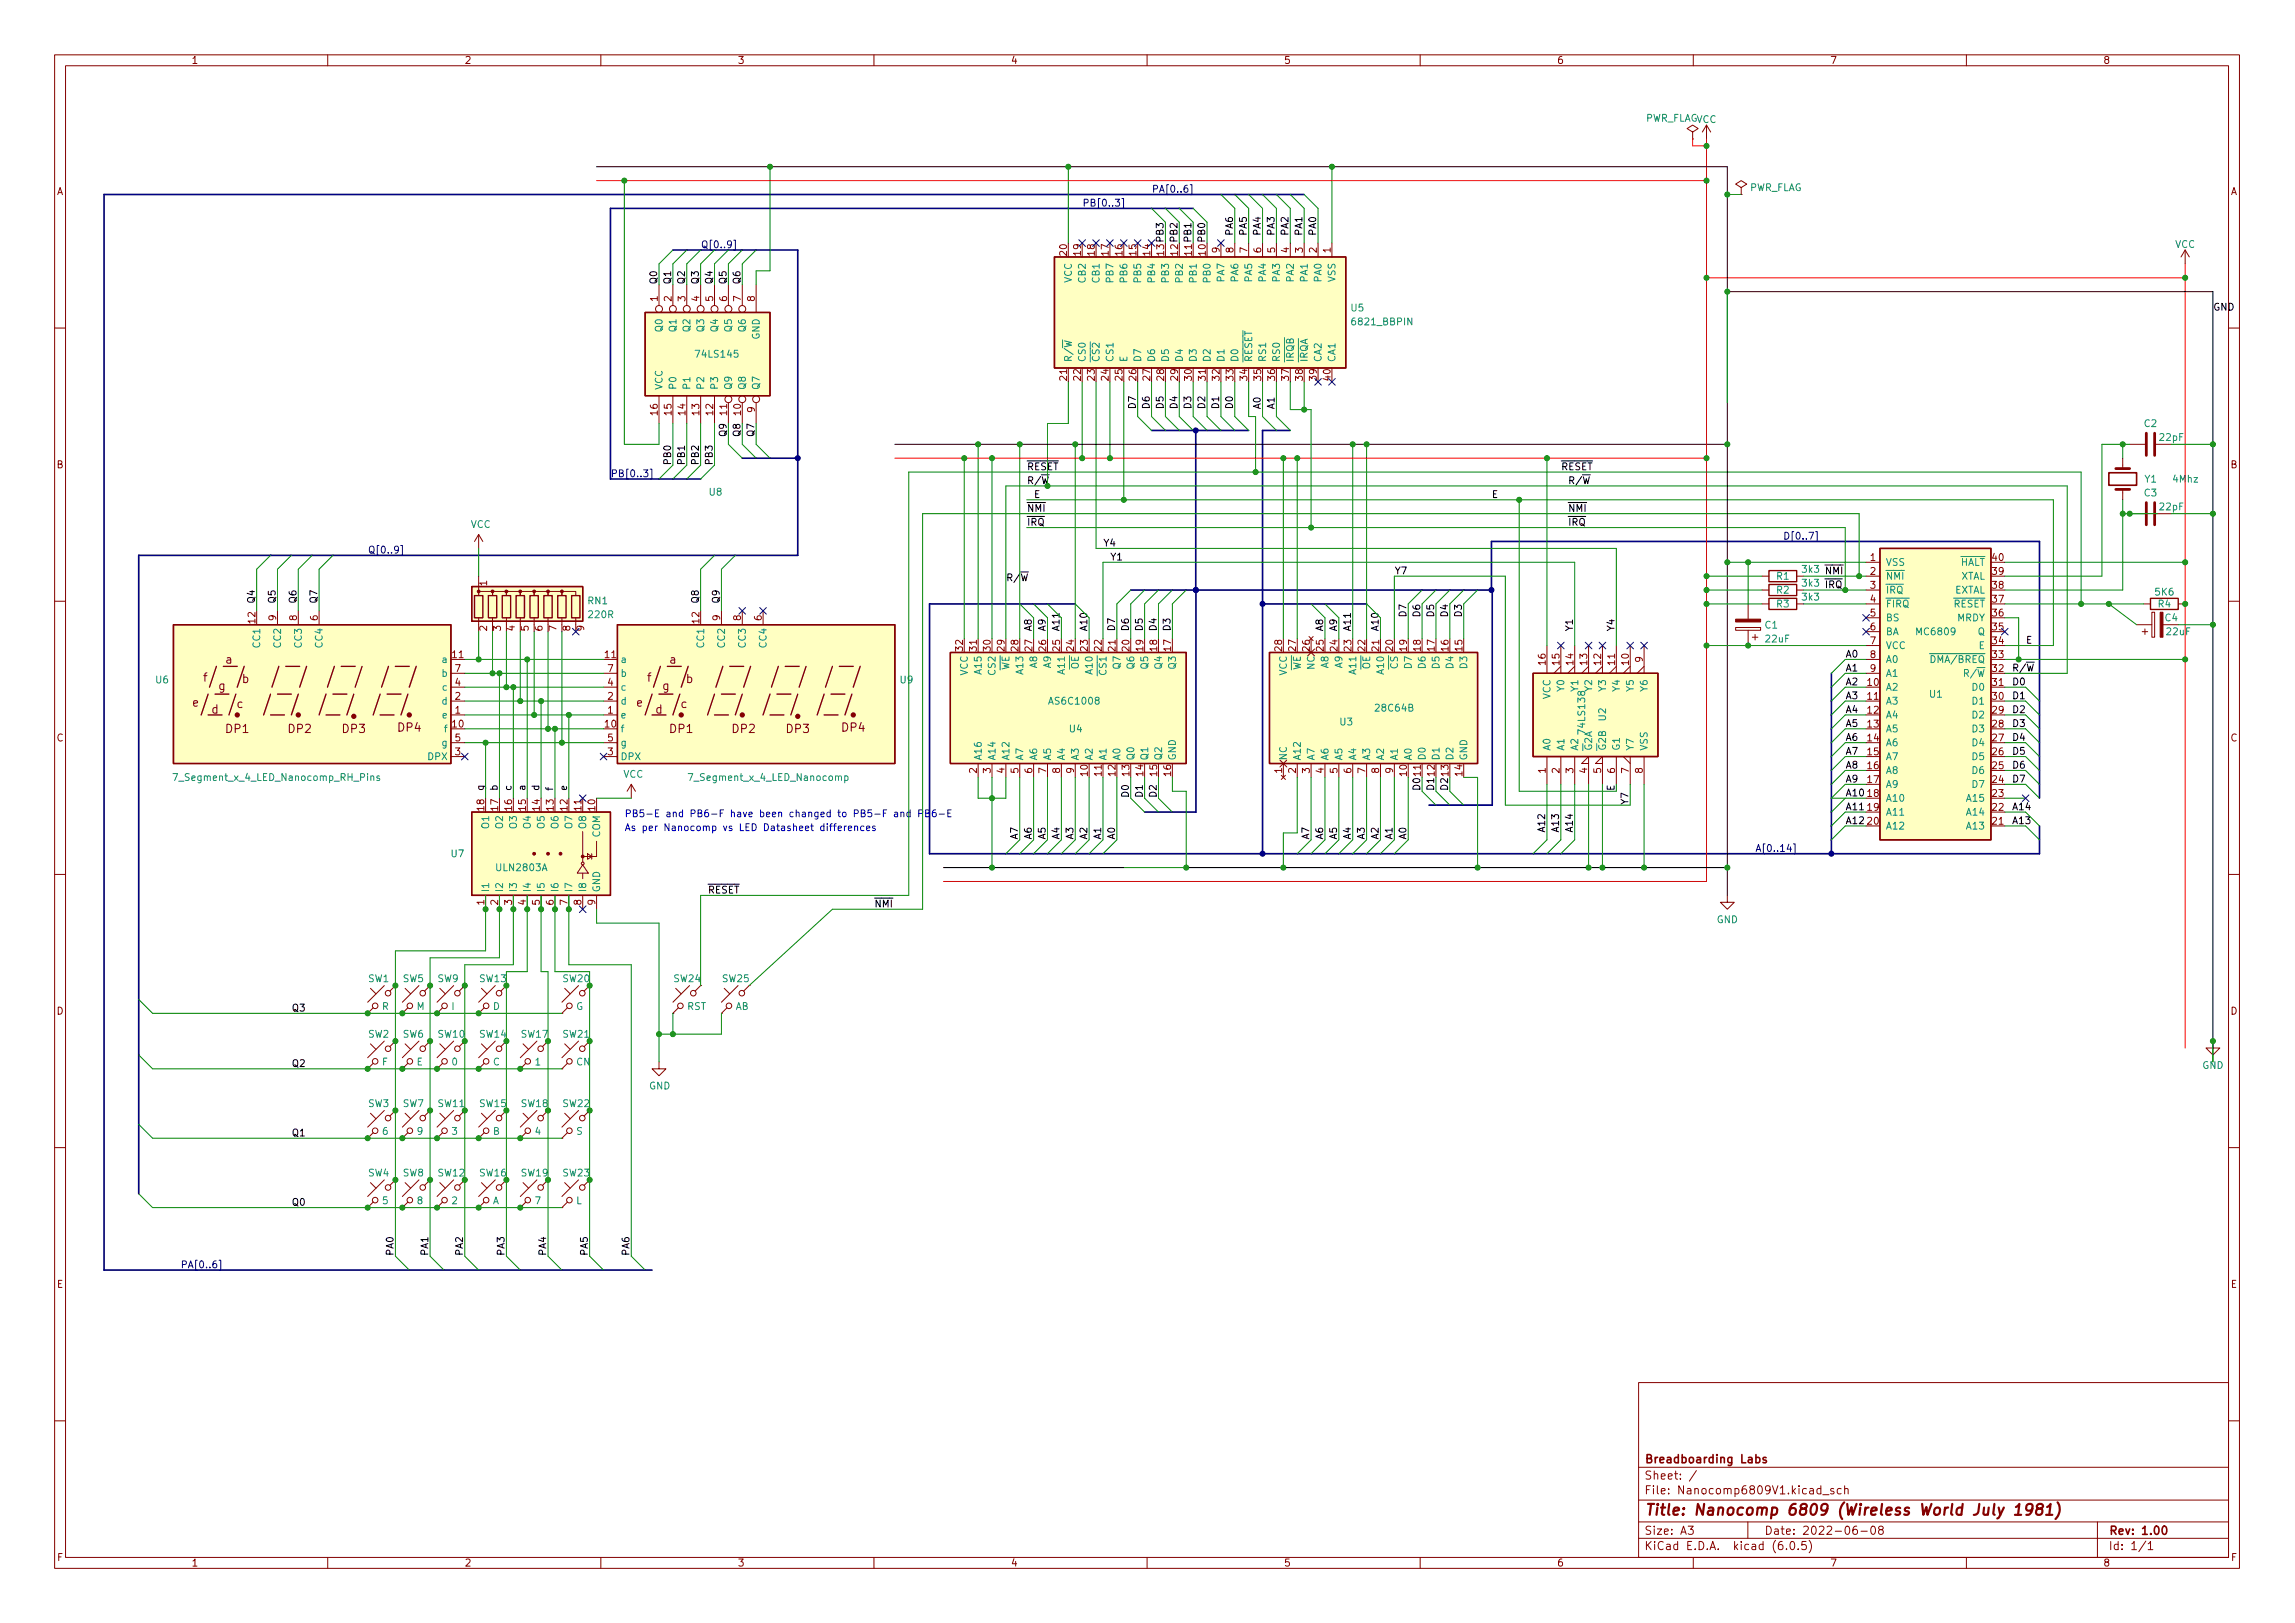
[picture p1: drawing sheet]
<svg xmlns="http://www.w3.org/2000/svg" width="420mm" height="297mm" viewBox="0 0 420 297" stroke-linecap="round" stroke-linejoin="round" font-family="sans-serif">
<defs><g id="words">
<text font-size="2.8" fill="#840000" x="301" y="277.3">Title: Nanocomp 6809 (Wireless World July 1981)</text>
<g font-size="2.1" fill="#840000">
<text x="37.2" y="124.8">f</text>
<text x="41.3" y="121.4">a</text>
<text x="44.3" y="125">b</text>
<text x="118.5" y="124.8">f</text>
<text x="122.6" y="121.4">a</text>
<text x="125.6" y="125">b</text>
<text x="35.2" y="129.3">e</text>
<text x="38.7" y="130.6">d</text>
<text x="40" y="126.3">g</text>
<text x="43.4" y="129.6">c</text>
<text x="116.5" y="129.3">e</text>
<text x="120" y="130.6">d</text>
<text x="121.3" y="126.3">g</text>
<text x="124.6" y="129.6">c</text>
<text x="41.4" y="134.1">DP1</text>
<text x="52.8" y="134.1">DP2</text>
<text x="62.7" y="134.1">DP3</text>
<text x="72.9" y="133.9">DP4</text>
<text x="122.6" y="134.1">DP1</text>
<text x="134.1" y="134.1">DP2</text>
<text x="144" y="134.1">DP3</text>
<text x="154.1" y="133.9">DP4</text>
<text x="301" y="267.8">Breadboarding Labs</text>
<text x="301" y="273.5">File: Nanocomp6809V1.kicad_sch</text>
<text x="301" y="270.8">Sheet: /</text>
<text x="301" y="280.9">Size: A3</text>
<text x="323" y="280.9">Date: 2022-06-08</text>
<text x="386" y="280.9">Rev: 1.00</text>
<text x="301" y="283.7">KiCad E.D.A. kicad (6.0.5)</text>
<text x="386" y="283.7">Id: 1/1</text>
</g>
<g font-size="1.8" fill="#840000">
<text x="35" y="11.7">1</text>
<text x="85" y="11.7">2</text>
<text x="135" y="11.7">3</text>
<text x="185" y="11.7">4</text>
<text x="235" y="11.7">5</text>
<text x="285" y="11.7">6</text>
<text x="335" y="11.7">7</text>
<text x="385" y="11.7">8</text>
<text x="10.3" y="35.7">A</text>
<text x="408.3" y="35.7">A</text>
<text x="195.3" y="46.7" transform="rotate(-90 195.3 46.7)">20</text>
<text x="197.9" y="46.7" transform="rotate(-90 197.9 46.7)">19</text>
<text x="200.4" y="46.7" transform="rotate(-90 200.4 46.7)">18</text>
<text x="202.9" y="46.7" transform="rotate(-90 202.9 46.7)">17</text>
<text x="205.5" y="46.7" transform="rotate(-90 205.5 46.7)">16</text>
<text x="208" y="46.7" transform="rotate(-90 208 46.7)">15</text>
<text x="210.6" y="46.7" transform="rotate(-90 210.6 46.7)">14</text>
<text x="223.3" y="46.2" transform="rotate(-90 223.3 46.2)">9</text>
<text x="225.8" y="46.2" transform="rotate(-90 225.8 46.2)">8</text>
<text x="228.3" y="46.2" transform="rotate(-90 228.3 46.2)">7</text>
<text x="230.9" y="46.2" transform="rotate(-90 230.9 46.2)">6</text>
<text x="233.4" y="46.2" transform="rotate(-90 233.4 46.2)">5</text>
<text x="236" y="46.2" transform="rotate(-90 236 46.2)">4</text>
<text x="238.5" y="46.2" transform="rotate(-90 238.5 46.2)">3</text>
<text x="241" y="46.2" transform="rotate(-90 241 46.2)">2</text>
<text x="243.6" y="46.2" transform="rotate(-90 243.6 46.2)">1</text>
<text x="120.4" y="55.1" transform="rotate(-90 120.4 55.1)">1</text>
<text x="122.9" y="55.1" transform="rotate(-90 122.9 55.1)">2</text>
<text x="125.5" y="55.1" transform="rotate(-90 125.5 55.1)">3</text>
<text x="128" y="55.1" transform="rotate(-90 128 55.1)">4</text>
<text x="130.6" y="55.1" transform="rotate(-90 130.6 55.1)">5</text>
<text x="133.1" y="55.1" transform="rotate(-90 133.1 55.1)">6</text>
<text x="135.6" y="55.1" transform="rotate(-90 135.6 55.1)">7</text>
<text x="138.2" y="55.1" transform="rotate(-90 138.2 55.1)">8</text>
<text x="195.3" y="69.6" transform="rotate(-90 195.3 69.6)">21</text>
<text x="197.9" y="69.6" transform="rotate(-90 197.9 69.6)">22</text>
<text x="200.4" y="69.6" transform="rotate(-90 200.4 69.6)">23</text>
<text x="202.9" y="69.6" transform="rotate(-90 202.9 69.6)">24</text>
<text x="205.5" y="69.6" transform="rotate(-90 205.5 69.6)">25</text>
<text x="208" y="69.6" transform="rotate(-90 208 69.6)">26</text>
<text x="210.6" y="69.6" transform="rotate(-90 210.6 69.6)">27</text>
<text x="213.1" y="69.6" transform="rotate(-90 213.1 69.6)">28</text>
<text x="215.6" y="69.6" transform="rotate(-90 215.6 69.6)">29</text>
<text x="218.2" y="69.6" transform="rotate(-90 218.2 69.6)">30</text>
<text x="220.7" y="69.6" transform="rotate(-90 220.7 69.6)">31</text>
<text x="223.3" y="69.6" transform="rotate(-90 223.3 69.6)">32</text>
<text x="225.8" y="69.6" transform="rotate(-90 225.8 69.6)">33</text>
<text x="228.3" y="69.6" transform="rotate(-90 228.3 69.6)">34</text>
<text x="230.9" y="69.6" transform="rotate(-90 230.9 69.6)">35</text>
<text x="233.4" y="69.6" transform="rotate(-90 233.4 69.6)">36</text>
<text x="236" y="69.6" transform="rotate(-90 236 69.6)">37</text>
<text x="238.5" y="69.6" transform="rotate(-90 238.5 69.6)">38</text>
<text x="241" y="69.6" transform="rotate(-90 241 69.6)">39</text>
<text x="243.6" y="69.6" transform="rotate(-90 243.6 69.6)">40</text>
<text x="120.4" y="76" transform="rotate(-90 120.4 76)">16</text>
<text x="122.9" y="76" transform="rotate(-90 122.9 76)">15</text>
<text x="125.5" y="76" transform="rotate(-90 125.5 76)">14</text>
<text x="128" y="76" transform="rotate(-90 128 76)">13</text>
<text x="130.6" y="76" transform="rotate(-90 130.6 76)">12</text>
<text x="133.1" y="76" transform="rotate(-90 133.1 76)">11</text>
<text x="135.6" y="76" transform="rotate(-90 135.6 76)">10</text>
<text x="138.2" y="75.5" transform="rotate(-90 138.2 75.5)">9</text>
<text x="10.3" y="85.7">B</text>
<text x="408.3" y="85.7">B</text>
<text x="89.2" y="107.2" transform="rotate(-90 89.2 107.2)">1</text>
<text x="342.4" y="102.7">1</text>
<text x="342.4" y="105.2">2</text>
<text x="342.4" y="107.7">3</text>
<text x="364.8" y="107.7">38</text>
<text x="364.8" y="105.2">39</text>
<text x="364.8" y="102.7">40</text>
<text x="50.5" y="113.6" transform="rotate(-90 50.5 113.6)">9</text>
<text x="54.4" y="113.6" transform="rotate(-90 54.4 113.6)">8</text>
<text x="58.2" y="113.6" transform="rotate(-90 58.2 113.6)">6</text>
<text x="131.8" y="113.6" transform="rotate(-90 131.8 113.6)">9</text>
<text x="135.6" y="113.6" transform="rotate(-90 135.6 113.6)">8</text>
<text x="139.4" y="113.6" transform="rotate(-90 139.4 113.6)">6</text>
<text x="342.4" y="110.3">4</text>
<text x="342.4" y="112.8">5</text>
<text x="364.8" y="112.8">36</text>
<text x="364.8" y="110.3">37</text>
<text x="46.7" y="114.1" transform="rotate(-90 46.7 114.1)">12</text>
<text x="89.2" y="115.5" transform="rotate(-90 89.2 115.5)">2</text>
<text x="91.7" y="115.5" transform="rotate(-90 91.7 115.5)">3</text>
<text x="94.2" y="115.5" transform="rotate(-90 94.2 115.5)">4</text>
<text x="96.8" y="115.5" transform="rotate(-90 96.8 115.5)">5</text>
<text x="99.3" y="115.5" transform="rotate(-90 99.3 115.5)">6</text>
<text x="101.9" y="115.5" transform="rotate(-90 101.9 115.5)">7</text>
<text x="104.4" y="115.5" transform="rotate(-90 104.4 115.5)">8</text>
<text x="106.9" y="115.5" transform="rotate(-90 106.9 115.5)">9</text>
<text x="128" y="114.1" transform="rotate(-90 128 114.1)">12</text>
<text x="176.3" y="119.1" transform="rotate(-90 176.3 119.1)">32</text>
<text x="178.8" y="119.1" transform="rotate(-90 178.8 119.1)">31</text>
<text x="181.4" y="119.1" transform="rotate(-90 181.4 119.1)">30</text>
<text x="183.9" y="119.1" transform="rotate(-90 183.9 119.1)">29</text>
<text x="186.4" y="119.1" transform="rotate(-90 186.4 119.1)">28</text>
<text x="189" y="119.1" transform="rotate(-90 189 119.1)">27</text>
<text x="191.5" y="119.1" transform="rotate(-90 191.5 119.1)">26</text>
<text x="194.1" y="119.1" transform="rotate(-90 194.1 119.1)">25</text>
<text x="196.6" y="119.1" transform="rotate(-90 196.6 119.1)">24</text>
<text x="199.1" y="119.1" transform="rotate(-90 199.1 119.1)">23</text>
<text x="201.7" y="119.1" transform="rotate(-90 201.7 119.1)">22</text>
<text x="204.2" y="119.1" transform="rotate(-90 204.2 119.1)">21</text>
<text x="206.8" y="119.1" transform="rotate(-90 206.8 119.1)">20</text>
<text x="209.3" y="119.1" transform="rotate(-90 209.3 119.1)">19</text>
<text x="211.8" y="119.1" transform="rotate(-90 211.8 119.1)">18</text>
<text x="214.4" y="119.1" transform="rotate(-90 214.4 119.1)">17</text>
<text x="234.7" y="119.1" transform="rotate(-90 234.7 119.1)">28</text>
<text x="237.2" y="119.1" transform="rotate(-90 237.2 119.1)">27</text>
<text x="239.8" y="119.1" transform="rotate(-90 239.8 119.1)">26</text>
<text x="242.3" y="119.1" transform="rotate(-90 242.3 119.1)">25</text>
<text x="244.9" y="119.1" transform="rotate(-90 244.9 119.1)">24</text>
<text x="247.4" y="119.1" transform="rotate(-90 247.4 119.1)">23</text>
<text x="249.9" y="119.1" transform="rotate(-90 249.9 119.1)">22</text>
<text x="252.5" y="119.1" transform="rotate(-90 252.5 119.1)">21</text>
<text x="255" y="119.1" transform="rotate(-90 255 119.1)">20</text>
<text x="257.6" y="119.1" transform="rotate(-90 257.6 119.1)">19</text>
<text x="260.1" y="119.1" transform="rotate(-90 260.1 119.1)">18</text>
<text x="262.6" y="119.1" transform="rotate(-90 262.6 119.1)">17</text>
<text x="265.2" y="119.1" transform="rotate(-90 265.2 119.1)">16</text>
<text x="267.7" y="119.1" transform="rotate(-90 267.7 119.1)">15</text>
<text x="342.4" y="115.4">6</text>
<text x="342.4" y="117.9">7</text>
<text x="364.8" y="117.9">34</text>
<text x="364.8" y="115.4">35</text>
<text x="82.8" y="120.4">11</text>
<text x="83.3" y="125.5">4</text>
<text x="83.3" y="123">7</text>
<text x="110.8" y="120.4">11</text>
<text x="111.3" y="125.5">4</text>
<text x="111.3" y="123">7</text>
<text x="283" y="121.7" transform="rotate(-90 283 121.7)">16</text>
<text x="285.5" y="121.7" transform="rotate(-90 285.5 121.7)">15</text>
<text x="288" y="121.7" transform="rotate(-90 288 121.7)">14</text>
<text x="290.6" y="121.7" transform="rotate(-90 290.6 121.7)">13</text>
<text x="293.1" y="121.7" transform="rotate(-90 293.1 121.7)">12</text>
<text x="295.7" y="121.7" transform="rotate(-90 295.7 121.7)">11</text>
<text x="298.2" y="121.7" transform="rotate(-90 298.2 121.7)">10</text>
<text x="300.7" y="121.2" transform="rotate(-90 300.7 121.2)">9</text>
<text x="341.9" y="125.5">10</text>
<text x="342.4" y="120.4">8</text>
<text x="342.4" y="123">9</text>
<text x="364.8" y="125.5">31</text>
<text x="364.8" y="123">32</text>
<text x="364.8" y="120.4">33</text>
<text x="83.3" y="130.6">1</text>
<text x="83.3" y="128.1">2</text>
<text x="111.3" y="130.6">1</text>
<text x="111.3" y="128.1">2</text>
<text x="341.9" y="128.1">11</text>
<text x="341.9" y="130.6">12</text>
<text x="364.8" y="130.6">29</text>
<text x="364.8" y="128.1">30</text>
<text x="10.3" y="135.7">C</text>
<text x="82.8" y="133.1">10</text>
<text x="83.3" y="135.7">5</text>
<text x="110.8" y="133.1">10</text>
<text x="111.3" y="135.7">5</text>
<text x="341.9" y="133.1">13</text>
<text x="341.9" y="135.7">14</text>
<text x="364.8" y="135.7">27</text>
<text x="364.8" y="133.1">28</text>
<text x="408.3" y="135.7">C</text>
<text x="83.3" y="138.2">3</text>
<text x="111.3" y="138.2">3</text>
<text x="178.8" y="141.5" transform="rotate(-90 178.8 141.5)">2</text>
<text x="181.4" y="141.5" transform="rotate(-90 181.4 141.5)">3</text>
<text x="183.9" y="141.5" transform="rotate(-90 183.9 141.5)">4</text>
<text x="186.4" y="141.5" transform="rotate(-90 186.4 141.5)">5</text>
<text x="189" y="141.5" transform="rotate(-90 189 141.5)">6</text>
<text x="191.5" y="141.5" transform="rotate(-90 191.5 141.5)">7</text>
<text x="194.1" y="141.5" transform="rotate(-90 194.1 141.5)">8</text>
<text x="196.6" y="141.5" transform="rotate(-90 196.6 141.5)">9</text>
<text x="199.1" y="142" transform="rotate(-90 199.1 142)">10</text>
<text x="201.7" y="142" transform="rotate(-90 201.7 142)">11</text>
<text x="204.2" y="142" transform="rotate(-90 204.2 142)">12</text>
<text x="206.8" y="142" transform="rotate(-90 206.8 142)">13</text>
<text x="209.3" y="142" transform="rotate(-90 209.3 142)">14</text>
<text x="211.8" y="142" transform="rotate(-90 211.8 142)">15</text>
<text x="214.4" y="142" transform="rotate(-90 214.4 142)">16</text>
<text x="234.7" y="141.5" transform="rotate(-90 234.7 141.5)">1</text>
<text x="237.2" y="141.5" transform="rotate(-90 237.2 141.5)">2</text>
<text x="239.8" y="141.5" transform="rotate(-90 239.8 141.5)">3</text>
<text x="242.3" y="141.5" transform="rotate(-90 242.3 141.5)">4</text>
<text x="244.9" y="141.5" transform="rotate(-90 244.9 141.5)">5</text>
<text x="247.4" y="141.5" transform="rotate(-90 247.4 141.5)">6</text>
<text x="249.9" y="141.5" transform="rotate(-90 249.9 141.5)">7</text>
<text x="252.5" y="141.5" transform="rotate(-90 252.5 141.5)">8</text>
<text x="255" y="141.5" transform="rotate(-90 255 141.5)">9</text>
<text x="257.6" y="142" transform="rotate(-90 257.6 142)">10</text>
<text x="260.1" y="142" transform="rotate(-90 260.1 142)">11</text>
<text x="262.6" y="142" transform="rotate(-90 262.6 142)">12</text>
<text x="265.2" y="142" transform="rotate(-90 265.2 142)">13</text>
<text x="267.7" y="142" transform="rotate(-90 267.7 142)">14</text>
<text x="283" y="141.5" transform="rotate(-90 283 141.5)">1</text>
<text x="285.5" y="141.5" transform="rotate(-90 285.5 141.5)">2</text>
<text x="288" y="141.5" transform="rotate(-90 288 141.5)">3</text>
<text x="290.6" y="141.5" transform="rotate(-90 290.6 141.5)">4</text>
<text x="293.1" y="141.5" transform="rotate(-90 293.1 141.5)">5</text>
<text x="295.7" y="141.5" transform="rotate(-90 295.7 141.5)">6</text>
<text x="298.2" y="141.5" transform="rotate(-90 298.2 141.5)">7</text>
<text x="300.7" y="141.5" transform="rotate(-90 300.7 141.5)">8</text>
<text x="341.9" y="138.2">15</text>
<text x="341.9" y="140.8">16</text>
<text x="341.9" y="143.3">17</text>
<text x="364.8" y="143.3">24</text>
<text x="364.8" y="140.8">25</text>
<text x="364.8" y="138.2">26</text>
<text x="88.6" y="148.3" transform="rotate(-90 88.6 148.3)">18</text>
<text x="91.2" y="148.3" transform="rotate(-90 91.2 148.3)">17</text>
<text x="93.7" y="148.3" transform="rotate(-90 93.7 148.3)">16</text>
<text x="96.3" y="148.3" transform="rotate(-90 96.3 148.3)">15</text>
<text x="98.8" y="148.3" transform="rotate(-90 98.8 148.3)">14</text>
<text x="101.3" y="148.3" transform="rotate(-90 101.3 148.3)">13</text>
<text x="103.9" y="148.3" transform="rotate(-90 103.9 148.3)">12</text>
<text x="106.4" y="148.3" transform="rotate(-90 106.4 148.3)">11</text>
<text x="109" y="148.3" transform="rotate(-90 109 148.3)">10</text>
<text x="341.9" y="145.8">18</text>
<text x="341.9" y="148.4">19</text>
<text x="364.8" y="148.4">22</text>
<text x="364.8" y="145.8">23</text>
<text x="341.9" y="150.9">20</text>
<text x="364.8" y="150.9">21</text>
<text x="88.6" y="165.6" transform="rotate(-90 88.6 165.6)">1</text>
<text x="91.2" y="165.6" transform="rotate(-90 91.2 165.6)">2</text>
<text x="93.7" y="165.6" transform="rotate(-90 93.7 165.6)">3</text>
<text x="96.3" y="165.6" transform="rotate(-90 96.3 165.6)">4</text>
<text x="98.8" y="165.6" transform="rotate(-90 98.8 165.6)">5</text>
<text x="101.3" y="165.6" transform="rotate(-90 101.3 165.6)">6</text>
<text x="103.9" y="165.6" transform="rotate(-90 103.9 165.6)">7</text>
<text x="106.4" y="165.6" transform="rotate(-90 106.4 165.6)">8</text>
<text x="109" y="165.6" transform="rotate(-90 109 165.6)">9</text>
<text x="10.3" y="185.7">D</text>
<text x="408.3" y="185.7">D</text>
<text x="10.4" y="235.7">E</text>
<text x="408.4" y="235.7">E</text>
<text x="10.4" y="285.7">F</text>
<text x="35" y="286.7">1</text>
<text x="85" y="286.7">2</text>
<text x="135" y="286.7">3</text>
<text x="185" y="286.7">4</text>
<text x="235" y="286.7">5</text>
<text x="285" y="286.7">6</text>
<text x="335" y="286.7">7</text>
<text x="385" y="286.7">8</text>
<text x="408.4" y="285.7">F</text>
</g>
<g font-size="1.8" fill="#008484">
<text x="301.1" y="22.3">PWR_FLAGVCC</text>
<text x="320.2" y="35">PWR_FLAG</text>
<text x="398.2" y="45.4">VCC</text>
<text x="196.2" y="51.8" transform="rotate(-90 196.2 51.8)">VCC</text>
<text x="198.8" y="51.6" transform="rotate(-90 198.8 51.6)">CB2</text>
<text x="201.3" y="51.6" transform="rotate(-90 201.3 51.6)">CB1</text>
<text x="203.8" y="51.5" transform="rotate(-90 203.8 51.5)">PB7</text>
<text x="206.4" y="51.5" transform="rotate(-90 206.4 51.5)">PB6</text>
<text x="208.9" y="51.5" transform="rotate(-90 208.9 51.5)">PB5</text>
<text x="211.5" y="51.5" transform="rotate(-90 211.5 51.5)">PB4</text>
<text x="214" y="51.5" transform="rotate(-90 214 51.5)">PB3</text>
<text x="216.5" y="51.5" transform="rotate(-90 216.5 51.5)">PB2</text>
<text x="219.1" y="51.5" transform="rotate(-90 219.1 51.5)">PB1</text>
<text x="221.6" y="51.5" transform="rotate(-90 221.6 51.5)">PB0</text>
<text x="224.2" y="51.5" transform="rotate(-90 224.2 51.5)">PA7</text>
<text x="226.7" y="51.5" transform="rotate(-90 226.7 51.5)">PA6</text>
<text x="229.2" y="51.5" transform="rotate(-90 229.2 51.5)">PA5</text>
<text x="231.8" y="51.5" transform="rotate(-90 231.8 51.5)">PA4</text>
<text x="234.3" y="51.5" transform="rotate(-90 234.3 51.5)">PA3</text>
<text x="236.9" y="51.5" transform="rotate(-90 236.9 51.5)">PA2</text>
<text x="239.4" y="51.5" transform="rotate(-90 239.4 51.5)">PA1</text>
<text x="241.9" y="51.5" transform="rotate(-90 241.9 51.5)">PA0</text>
<text x="244.5" y="51.6" transform="rotate(-90 244.5 51.6)">VSS</text>
<text x="247.4" y="57">U5</text>
<text x="247.8" y="59.5">6821_BBPIN</text>
<text x="121.3" y="60.6" transform="rotate(-90 121.3 60.6)">Q0</text>
<text x="123.8" y="60.6" transform="rotate(-90 123.8 60.6)">Q1</text>
<text x="126.4" y="60.6" transform="rotate(-90 126.4 60.6)">Q2</text>
<text x="127.6" y="65.4">74LS145</text>
<text x="128.9" y="60.6" transform="rotate(-90 128.9 60.6)">Q3</text>
<text x="131.4" y="60.6" transform="rotate(-90 131.4 60.6)">Q4</text>
<text x="134" y="60.6" transform="rotate(-90 134 60.6)">Q5</text>
<text x="136.5" y="60.6" transform="rotate(-90 136.5 60.6)">Q6</text>
<text x="139.1" y="62.1" transform="rotate(-90 139.1 62.1)">GND</text>
<text x="121.3" y="71.4" transform="rotate(-90 121.3 71.4)">VCC</text>
<text x="123.8" y="71.4" transform="rotate(-90 123.8 71.4)">P0</text>
<text x="126.4" y="71.4" transform="rotate(-90 126.4 71.4)">P1</text>
<text x="128.9" y="71.4" transform="rotate(-90 128.9 71.4)">P2</text>
<text x="131.4" y="71.4" transform="rotate(-90 131.4 71.4)">P3</text>
<text x="134" y="71.4" transform="rotate(-90 134 71.4)">Q9</text>
<text x="136.5" y="71.4" transform="rotate(-90 136.5 71.4)">Q8</text>
<text x="139.1" y="71.4" transform="rotate(-90 139.1 71.4)">Q7</text>
<text x="196.2" y="66.3" transform="rotate(-90 196.2 66.3)">R/~{W}</text>
<text x="198.8" y="66.3" transform="rotate(-90 198.8 66.3)">CS0</text>
<text x="201.3" y="66.3" transform="rotate(-90 201.3 66.3)">~{CS2}</text>
<text x="203.8" y="66.3" transform="rotate(-90 203.8 66.3)">CS1</text>
<text x="206.4" y="66.3" transform="rotate(-90 206.4 66.3)">E</text>
<text x="208.9" y="66.3" transform="rotate(-90 208.9 66.3)">D7</text>
<text x="211.5" y="66.3" transform="rotate(-90 211.5 66.3)">D6</text>
<text x="214" y="66.3" transform="rotate(-90 214 66.3)">D5</text>
<text x="216.5" y="66.3" transform="rotate(-90 216.5 66.3)">D4</text>
<text x="219.1" y="66.3" transform="rotate(-90 219.1 66.3)">D3</text>
<text x="221.6" y="66.3" transform="rotate(-90 221.6 66.3)">D2</text>
<text x="224.2" y="66.3" transform="rotate(-90 224.2 66.3)">D1</text>
<text x="226.7" y="66.3" transform="rotate(-90 226.7 66.3)">D0</text>
<text x="229.2" y="66.3" transform="rotate(-90 229.2 66.3)">~{RESET}</text>
<text x="231.8" y="66.3" transform="rotate(-90 231.8 66.3)">RS1</text>
<text x="234.3" y="66.3" transform="rotate(-90 234.3 66.3)">RS0</text>
<text x="236.9" y="66.3" transform="rotate(-90 236.9 66.3)">~{IRQB}</text>
<text x="239.4" y="66.3" transform="rotate(-90 239.4 66.3)">~{IRQA}</text>
<text x="241.9" y="66.3" transform="rotate(-90 241.9 66.3)">CA2</text>
<text x="244.5" y="66.3" transform="rotate(-90 244.5 66.3)">CA1</text>
<text x="392.6" y="78.1">C2</text>
<text x="395.4" y="80.7">22pF</text>
<text x="392.7" y="88.3">Y1</text>
<text x="397.9" y="88.3">4Mhz</text>
<text x="129.9" y="90.7">U8</text>
<text x="392.6" y="90.8">C3</text>
<text x="395.4" y="93.4">22pF</text>
<text x="86.1" y="96.6">VCC</text>
<text x="325.3" y="106.1">R1</text>
<text x="345.2" y="103.5">VSS</text>
<text x="345.2" y="106.1">~{NMI}</text>
<text x="357.4" y="103.5">~{HALT}</text>
<text x="358.9" y="106.1">XTAL</text>
<text x="107.7" y="110.6">RN1</text>
<text x="107.9" y="113.1">220R</text>
<text x="325.3" y="111.2">R3</text>
<text x="325.3" y="108.6">R2</text>
<text x="330" y="109.9">3k3</text>
<text x="345.2" y="108.6">~{IRQ}</text>
<text x="345.2" y="111.2">~{FIRQ}</text>
<text x="345.2" y="113.7">BS</text>
<text x="356.2" y="111.2">~{RESET}</text>
<text x="357.7" y="108.6">EXTAL</text>
<text x="358.3" y="113.7">MRDY</text>
<text x="394.6" y="109">5K6</text>
<text x="395.1" y="111.2">R4</text>
<text x="396.4" y="113.7">C4</text>
<text x="47.6" y="118.4" transform="rotate(-90 47.6 118.4)">CC1</text>
<text x="51.4" y="118.4" transform="rotate(-90 51.4 118.4)">CC2</text>
<text x="55.2" y="118.4" transform="rotate(-90 55.2 118.4)">CC3</text>
<text x="59.1" y="118.4" transform="rotate(-90 59.1 118.4)">CC4</text>
<text x="128.9" y="118.4" transform="rotate(-90 128.9 118.4)">CC1</text>
<text x="132.7" y="118.4" transform="rotate(-90 132.7 118.4)">CC2</text>
<text x="136.5" y="118.4" transform="rotate(-90 136.5 118.4)">CC3</text>
<text x="140.3" y="118.4" transform="rotate(-90 140.3 118.4)">CC4</text>
<text x="323.1" y="115">C1</text>
<text x="323.3" y="117.6">22uF</text>
<text x="345.2" y="116.2">BA</text>
<text x="345.2" y="118.8">VCC</text>
<text x="351" y="116.2">MC6809</text>
<text x="362.1" y="116.2">Q</text>
<text x="362.3" y="118.8">E</text>
<text x="396.7" y="116.2">22uF</text>
<text x="28.5" y="125.1">U6</text>
<text x="81" y="123.9">b</text>
<text x="81.1" y="121.3">a</text>
<text x="113.5" y="121.3">a</text>
<text x="113.5" y="123.9">b</text>
<text x="164.8" y="125.1">U9</text>
<text x="177.2" y="123.7" transform="rotate(-90 177.2 123.7)">VCC</text>
<text x="179.7" y="123.2" transform="rotate(-90 179.7 123.2)">A15</text>
<text x="182.2" y="123.4" transform="rotate(-90 182.2 123.4)">CS2</text>
<text x="184.8" y="124.2" transform="rotate(-90 184.8 124.2)">~{WE}</text>
<text x="187.3" y="123.2" transform="rotate(-90 187.3 123.2)">A13</text>
<text x="189.9" y="122.2" transform="rotate(-90 189.9 122.2)">A8</text>
<text x="192.4" y="122.2" transform="rotate(-90 192.4 122.2)">A9</text>
<text x="194.9" y="123.2" transform="rotate(-90 194.9 123.2)">A11</text>
<text x="197.5" y="123.9" transform="rotate(-90 197.5 123.9)">~{OE}</text>
<text x="200" y="123.2" transform="rotate(-90 200 123.2)">A10</text>
<text x="202.6" y="124.7" transform="rotate(-90 202.6 124.7)">~{CS1}</text>
<text x="205.1" y="122.3" transform="rotate(-90 205.1 122.3)">Q7</text>
<text x="207.6" y="122.3" transform="rotate(-90 207.6 122.3)">Q6</text>
<text x="210.2" y="122.3" transform="rotate(-90 210.2 122.3)">Q5</text>
<text x="212.7" y="122.3" transform="rotate(-90 212.7 122.3)">Q4</text>
<text x="215.3" y="122.3" transform="rotate(-90 215.3 122.3)">Q3</text>
<text x="235.6" y="123.7" transform="rotate(-90 235.6 123.7)">VCC</text>
<text x="238.1" y="124.2" transform="rotate(-90 238.1 124.2)">~{WE}</text>
<text x="240.7" y="122.5" transform="rotate(-90 240.7 122.5)">NC</text>
<text x="243.2" y="122.2" transform="rotate(-90 243.2 122.2)">A8</text>
<text x="245.7" y="122.2" transform="rotate(-90 245.7 122.2)">A9</text>
<text x="248.3" y="123.2" transform="rotate(-90 248.3 123.2)">A11</text>
<text x="250.8" y="123.9" transform="rotate(-90 250.8 123.9)">~{OE}</text>
<text x="253.4" y="123.2" transform="rotate(-90 253.4 123.2)">A10</text>
<text x="255.9" y="123.8" transform="rotate(-90 255.9 123.8)">~{CS}</text>
<text x="258.4" y="122.2" transform="rotate(-90 258.4 122.2)">D7</text>
<text x="261" y="122.2" transform="rotate(-90 261 122.2)">D6</text>
<text x="263.5" y="122.2" transform="rotate(-90 263.5 122.2)">D5</text>
<text x="266.1" y="122.2" transform="rotate(-90 266.1 122.2)">D4</text>
<text x="268.6" y="122.2" transform="rotate(-90 268.6 122.2)">D3</text>
<text x="345.2" y="121.3">A0</text>
<text x="345.2" y="123.9">A1</text>
<text x="352.5" y="121.3">~{DMA/BREQ}</text>
<text x="358.7" y="123.9">R/~{W}</text>
<text x="81" y="128.9">d</text>
<text x="81.1" y="131.5">e</text>
<text x="81.1" y="126.4">c</text>
<text x="113.5" y="131.5">e</text>
<text x="113.5" y="128.9">d</text>
<text x="113.5" y="126.4">c</text>
<text x="192.3" y="128.9">AS6C1008</text>
<text x="252" y="130.2">28C64B</text>
<text x="283.8" y="128" transform="rotate(-90 283.8 128)">VCC</text>
<text x="286.4" y="126.4" transform="rotate(-90 286.4 126.4)">Y0</text>
<text x="288.9" y="126.4" transform="rotate(-90 288.9 126.4)">Y1</text>
<text x="291.5" y="126.4" transform="rotate(-90 291.5 126.4)">Y2</text>
<text x="294" y="126.4" transform="rotate(-90 294 126.4)">Y3</text>
<text x="296.5" y="126.4" transform="rotate(-90 296.5 126.4)">Y4</text>
<text x="299.1" y="126.4" transform="rotate(-90 299.1 126.4)">Y5</text>
<text x="301.6" y="126.4" transform="rotate(-90 301.6 126.4)">Y6</text>
<text x="345.2" y="126.4">A2</text>
<text x="345.2" y="128.9">A3</text>
<text x="345.2" y="131.5">A4</text>
<text x="353.3" y="127.7">U1</text>
<text x="361.2" y="131.5">D2</text>
<text x="361.2" y="128.9">D1</text>
<text x="361.2" y="126.4">D0</text>
<text x="81" y="136.6">g</text>
<text x="81.5" y="134">f</text>
<text x="113.5" y="134">f</text>
<text x="113.5" y="136.6">g</text>
<text x="195.8" y="134">U4</text>
<text x="245.3" y="132.8">U3</text>
<text x="283.8" y="137.5" transform="rotate(-90 283.8 137.5)">A0</text>
<text x="286.4" y="137.5" transform="rotate(-90 286.4 137.5)">A1</text>
<text x="288.9" y="137.5" transform="rotate(-90 288.9 137.5)">A2</text>
<text x="290.2" y="134" transform="rotate(-90 290.2 134)">74LS138</text>
<text x="291.5" y="137.5" transform="rotate(-90 291.5 137.5)">~{G}2A</text>
<text x="294" y="137.5" transform="rotate(-90 294 137.5)">~{G}2BU2</text>
<text x="296.5" y="137.5" transform="rotate(-90 296.5 137.5)">G1</text>
<text x="299.1" y="137.5" transform="rotate(-90 299.1 137.5)">Y7</text>
<text x="301.6" y="137.5" transform="rotate(-90 301.6 137.5)">VSS</text>
<text x="345.2" y="134">A5</text>
<text x="345.2" y="136.6">A6</text>
<text x="361.2" y="136.6">D4</text>
<text x="361.2" y="134">D3</text>
<text x="32.5" y="142.9">7_Segment_x_4_LED_Nanocomp_RH_Pins</text>
<text x="78.4" y="139.1">DPX</text>
<text x="113.5" y="139.1">DPX</text>
<text x="114.1" y="142.3">VCC</text>
<text x="126.6" y="142.9">7_Segment_x_4_LED_Nanocomp</text>
<text x="179.7" y="139.2" transform="rotate(-90 179.7 139.2)">A16</text>
<text x="182.2" y="139.2" transform="rotate(-90 182.2 139.2)">A14</text>
<text x="184.8" y="139.2" transform="rotate(-90 184.8 139.2)">A12</text>
<text x="187.3" y="139.2" transform="rotate(-90 187.3 139.2)">A7</text>
<text x="189.9" y="139.2" transform="rotate(-90 189.9 139.2)">A6</text>
<text x="192.4" y="139.2" transform="rotate(-90 192.4 139.2)">A5</text>
<text x="194.9" y="139.2" transform="rotate(-90 194.9 139.2)">A4</text>
<text x="197.5" y="139.2" transform="rotate(-90 197.5 139.2)">A3</text>
<text x="200" y="139.2" transform="rotate(-90 200 139.2)">A2</text>
<text x="202.6" y="139.2" transform="rotate(-90 202.6 139.2)">A1</text>
<text x="205.1" y="139.2" transform="rotate(-90 205.1 139.2)">A0</text>
<text x="207.6" y="139.2" transform="rotate(-90 207.6 139.2)">Q0</text>
<text x="210.2" y="139.2" transform="rotate(-90 210.2 139.2)">Q1</text>
<text x="212.7" y="139.2" transform="rotate(-90 212.7 139.2)">Q2</text>
<text x="215.3" y="139.2" transform="rotate(-90 215.3 139.2)">GND</text>
<text x="235.6" y="139.2" transform="rotate(-90 235.6 139.2)">NC</text>
<text x="238.1" y="139.2" transform="rotate(-90 238.1 139.2)">A12</text>
<text x="240.7" y="139.2" transform="rotate(-90 240.7 139.2)">A7</text>
<text x="243.2" y="139.2" transform="rotate(-90 243.2 139.2)">A6</text>
<text x="245.7" y="139.2" transform="rotate(-90 245.7 139.2)">A5</text>
<text x="248.3" y="139.2" transform="rotate(-90 248.3 139.2)">A4</text>
<text x="250.8" y="139.2" transform="rotate(-90 250.8 139.2)">A3</text>
<text x="253.4" y="139.2" transform="rotate(-90 253.4 139.2)">A2</text>
<text x="255.9" y="139.2" transform="rotate(-90 255.9 139.2)">A1</text>
<text x="258.4" y="139.2" transform="rotate(-90 258.4 139.2)">A0</text>
<text x="261" y="139.2" transform="rotate(-90 261 139.2)">D0</text>
<text x="263.5" y="139.2" transform="rotate(-90 263.5 139.2)">D1</text>
<text x="266.1" y="139.2" transform="rotate(-90 266.1 139.2)">D2</text>
<text x="268.6" y="139.2" transform="rotate(-90 268.6 139.2)">GND</text>
<text x="345.2" y="139.1">A7</text>
<text x="345.2" y="141.6">A8</text>
<text x="361.2" y="141.6">D6</text>
<text x="361.2" y="139.1">D5</text>
<text x="345.2" y="144.2">A9</text>
<text x="345.2" y="146.7">A10</text>
<text x="345.2" y="149.3">A11</text>
<text x="360.2" y="149.3">A14</text>
<text x="360.2" y="146.7">A15</text>
<text x="361.2" y="144.2">D7</text>
<text x="89.5" y="151.5" transform="rotate(-90 89.5 151.5)">O1</text>
<text x="92.1" y="151.5" transform="rotate(-90 92.1 151.5)">O2</text>
<text x="94.6" y="151.5" transform="rotate(-90 94.6 151.5)">O3</text>
<text x="97.2" y="151.5" transform="rotate(-90 97.2 151.5)">O4</text>
<text x="99.7" y="151.5" transform="rotate(-90 99.7 151.5)">O5</text>
<text x="102.2" y="151.5" transform="rotate(-90 102.2 151.5)">O6</text>
<text x="104.8" y="151.5" transform="rotate(-90 104.8 151.5)">O7</text>
<text x="107.3" y="151.5" transform="rotate(-90 107.3 151.5)">O8</text>
<text x="109.9" y="153.3" transform="rotate(-90 109.9 153.3)">COM</text>
<text x="345.2" y="151.8">A12</text>
<text x="360.2" y="151.8">A13</text>
<text x="82.6" y="156.9">U7</text>
<text x="91" y="159.4">ULN2803A</text>
<text x="89.5" y="163.4" transform="rotate(-90 89.5 163.4)">I1</text>
<text x="92.1" y="163.4" transform="rotate(-90 92.1 163.4)">I2</text>
<text x="94.6" y="163.4" transform="rotate(-90 94.6 163.4)">I3</text>
<text x="97.2" y="163.4" transform="rotate(-90 97.2 163.4)">I4</text>
<text x="99.7" y="163.4" transform="rotate(-90 99.7 163.4)">I5</text>
<text x="102.2" y="163.4" transform="rotate(-90 102.2 163.4)">I6</text>
<text x="104.8" y="163.4" transform="rotate(-90 104.8 163.4)">I7</text>
<text x="107.3" y="163.4" transform="rotate(-90 107.3 163.4)">I8</text>
<text x="109.9" y="163.4" transform="rotate(-90 109.9 163.4)">GND</text>
<text x="314.3" y="168.9">GND</text>
<text x="67.4" y="179.7">SW1</text>
<text x="73.8" y="179.7">SW5</text>
<text x="80.1" y="179.7">SW9</text>
<text x="123.4" y="179.7">SW24</text>
<text x="132.3" y="179.7">SW25</text>
<text x="69.9" y="184.8">R</text>
<text x="76.3" y="184.8">M</text>
<text x="82.7" y="184.8">I</text>
<text x="90.2" y="184.8">D</text>
<text x="105.4" y="184.8">G</text>
<text x="125.8" y="184.8">RST</text>
<text x="134.6" y="184.8">AB</text>
<text x="67.4" y="189.9">SW2</text>
<text x="73.8" y="189.9">SW6</text>
<text x="80.2" y="189.9">SW10</text>
<text x="87.8" y="189.9">SW14</text>
<text x="95.5" y="189.9">SW17</text>
<text x="103.1" y="189.9">SW21</text>
<text x="69.9" y="195">F</text>
<text x="76.3" y="195">E</text>
<text x="82.7" y="195">0</text>
<text x="90.2" y="195">C</text>
<text x="98" y="195">1</text>
<text x="105.5" y="195">CN</text>
<text x="403.2" y="195.6">GND</text>
<text x="67.4" y="202.6">SW3</text>
<text x="73.8" y="202.6">SW7</text>
<text x="80.2" y="202.6">SW11</text>
<text x="87.8" y="202.6">SW15</text>
<text x="95.5" y="202.6">SW18</text>
<text x="103.1" y="202.6">SW22</text>
<text x="118.8" y="199.4">GND</text>
<text x="70" y="207.7">6</text>
<text x="76.4" y="207.7">9</text>
<text x="82.7" y="207.7">3</text>
<text x="90.2" y="207.7">B</text>
<text x="98" y="207.7">4</text>
<text x="105.5" y="207.7">S</text>
<text x="67.4" y="215.3">SW4</text>
<text x="73.8" y="215.3">SW8</text>
<text x="80.2" y="215.3">SW12</text>
<text x="87.8" y="215.3">SW16</text>
<text x="95.5" y="215.3">SW19</text>
<text x="103.1" y="215.3">SW23</text>
<text x="70" y="220.4">5</text>
<text x="76.4" y="220.4">8</text>
<text x="82.7" y="220.4">2</text>
<text x="90.2" y="220.4">A</text>
<text x="98" y="220.4">7</text>
<text x="105.5" y="220.4">L</text>
</g>
<g font-size="1.8" fill="#000084">
<text x="210.8" y="35.2">PA[0..6]</text>
<text x="198.1" y="37.8">PB[0..3]</text>
<text x="128.3" y="45.4">Q[0..9]</text>
<text x="111.8" y="87.3">PB[0..3]</text>
<text x="67.3" y="101.3">Q[0..9]</text>
<text x="326.4" y="98.7">D[0..7]</text>
<text x="321.3" y="155.9">A[0..14]</text>
<text x="33" y="232.1">PA[0..6]</text>
</g>
<g font-size="1.8">
<text x="213.1" y="46.7" transform="rotate(-90 213.1 46.7)">13PB3</text>
<text x="215.6" y="46.7" transform="rotate(-90 215.6 46.7)">12PB2</text>
<text x="218.2" y="46.7" transform="rotate(-90 218.2 46.7)">11PB1</text>
<text x="220.7" y="46.7" transform="rotate(-90 220.7 46.7)">10PB0</text>
<text x="225.7" y="43.2" transform="rotate(-90 225.7 43.2)">PA6</text>
<text x="228.3" y="43.2" transform="rotate(-90 228.3 43.2)">PA5</text>
<text x="230.8" y="43.2" transform="rotate(-90 230.8 43.2)">PA4</text>
<text x="233.3" y="43.2" transform="rotate(-90 233.3 43.2)">PA3</text>
<text x="235.9" y="43.2" transform="rotate(-90 235.9 43.2)">PA2</text>
<text x="238.4" y="43.2" transform="rotate(-90 238.4 43.2)">PA1</text>
<text x="241" y="43.2" transform="rotate(-90 241 43.2)">PA0</text>
<text x="120.3" y="52.1" transform="rotate(-90 120.3 52.1)">Q0</text>
<text x="122.8" y="52.1" transform="rotate(-90 122.8 52.1)">Q1</text>
<text x="125.4" y="52.1" transform="rotate(-90 125.4 52.1)">Q2</text>
<text x="127.9" y="52.1" transform="rotate(-90 127.9 52.1)">Q3</text>
<text x="130.5" y="52.1" transform="rotate(-90 130.5 52.1)">Q4</text>
<text x="133" y="52.1" transform="rotate(-90 133 52.1)">Q5</text>
<text x="135.5" y="52.1" transform="rotate(-90 135.5 52.1)">Q6</text>
<text x="405.1" y="56.8">GND</text>
<text x="207.9" y="75" transform="rotate(-90 207.9 75)">D7</text>
<text x="210.5" y="75" transform="rotate(-90 210.5 75)">D6</text>
<text x="213" y="75" transform="rotate(-90 213 75)">D5</text>
<text x="215.6" y="75" transform="rotate(-90 215.6 75)">D4</text>
<text x="218.1" y="75" transform="rotate(-90 218.1 75)">D3</text>
<text x="220.6" y="75" transform="rotate(-90 220.6 75)">D2</text>
<text x="223.2" y="75" transform="rotate(-90 223.2 75)">D1</text>
<text x="225.7" y="75" transform="rotate(-90 225.7 75)">D0</text>
<text x="230.8" y="75" transform="rotate(-90 230.8 75)">A0</text>
<text x="233.3" y="75" transform="rotate(-90 233.3 75)">A1</text>
<text x="133" y="80" transform="rotate(-90 133 80)">Q9</text>
<text x="135.5" y="80" transform="rotate(-90 135.5 80)">Q8</text>
<text x="138.1" y="80" transform="rotate(-90 138.1 80)">Q7</text>
<text x="122.8" y="84.8" transform="rotate(-90 122.8 84.8)">PB0</text>
<text x="125.4" y="84.8" transform="rotate(-90 125.4 84.8)">PB1</text>
<text x="127.9" y="84.8" transform="rotate(-90 127.9 84.8)">PB2</text>
<text x="130.5" y="84.8" transform="rotate(-90 130.5 84.8)">PB3</text>
<text x="188" y="86">~{RESET}</text>
<text x="285.8" y="86">~{RESET}</text>
<text x="287" y="88.6">R/~{W}</text>
<text x="188" y="93.7">~{NMI}</text>
<text x="189.2" y="91.1">E</text>
<text x="273" y="91.1">E</text>
<text x="287" y="93.7">~{NMI}</text>
<text x="188" y="96.2">~{IRQ}</text>
<text x="201.9" y="100">Y4</text>
<text x="287" y="96.2">~{IRQ}</text>
<text x="184.1" y="106.4">R/~{W}</text>
<text x="203.2" y="102.6">Y1</text>
<text x="255.3" y="105.1">Y7</text>
<text x="330" y="104.8">3k3 ~{NMI}</text>
<text x="46.6" y="110.5" transform="rotate(-90 46.6 110.5)">Q4</text>
<text x="50.5" y="110.5" transform="rotate(-90 50.5 110.5)">Q5</text>
<text x="54.3" y="110.5" transform="rotate(-90 54.3 110.5)">Q6</text>
<text x="58.1" y="110.5" transform="rotate(-90 58.1 110.5)">Q7</text>
<text x="127.9" y="110.5" transform="rotate(-90 127.9 110.5)">Q8</text>
<text x="131.7" y="110.5" transform="rotate(-90 131.7 110.5)">Q9</text>
<text x="257.5" y="113.1" transform="rotate(-90 257.5 113.1)">D7</text>
<text x="260" y="113.1" transform="rotate(-90 260 113.1)">D6</text>
<text x="262.5" y="113.1" transform="rotate(-90 262.5 113.1)">D5</text>
<text x="265.1" y="113.1" transform="rotate(-90 265.1 113.1)">D4</text>
<text x="267.6" y="113.1" transform="rotate(-90 267.6 113.1)">D3</text>
<text x="188.9" y="115.6" transform="rotate(-90 188.9 115.6)">A8</text>
<text x="191.4" y="115.6" transform="rotate(-90 191.4 115.6)">A9</text>
<text x="194" y="115.6" transform="rotate(-90 194 115.6)">A11</text>
<text x="199" y="115.6" transform="rotate(-90 199 115.6)">A10</text>
<text x="204.1" y="115.6" transform="rotate(-90 204.1 115.6)">D7</text>
<text x="206.7" y="115.6" transform="rotate(-90 206.7 115.6)">D6</text>
<text x="209.2" y="115.6" transform="rotate(-90 209.2 115.6)">D5</text>
<text x="211.7" y="115.6" transform="rotate(-90 211.7 115.6)">D4</text>
<text x="214.3" y="115.6" transform="rotate(-90 214.3 115.6)">D3</text>
<text x="242.2" y="115.6" transform="rotate(-90 242.2 115.6)">A8</text>
<text x="244.8" y="115.6" transform="rotate(-90 244.8 115.6)">A9</text>
<text x="247.3" y="115.6" transform="rotate(-90 247.3 115.6)">A11</text>
<text x="252.4" y="115.6" transform="rotate(-90 252.4 115.6)">A10</text>
<text x="287.9" y="115.6" transform="rotate(-90 287.9 115.6)">Y1</text>
<text x="295.6" y="115.6" transform="rotate(-90 295.6 115.6)">Y4</text>
<text x="370.8" y="117.8">E</text>
<text x="337.8" y="120.3">A0</text>
<text x="337.8" y="125.4">A2</text>
<text x="337.8" y="122.9">A1</text>
<text x="368.3" y="122.9">R/~{W}</text>
<text x="368.3" y="125.4">D0</text>
<text x="337.8" y="130.5">A4</text>
<text x="337.8" y="128">A3</text>
<text x="368.3" y="128">D1</text>
<text x="368.3" y="130.5">D2</text>
<text x="337.8" y="133">A5</text>
<text x="337.8" y="135.6">A6</text>
<text x="368.3" y="133">D3</text>
<text x="368.3" y="135.6">D4</text>
<text x="337.8" y="140.7">A8</text>
<text x="337.8" y="143.2">A9</text>
<text x="337.8" y="138.1">A7</text>
<text x="368.3" y="138.1">D5</text>
<text x="368.3" y="143.2">D7</text>
<text x="368.3" y="140.7">D6</text>
<text x="88.6" y="144.8" transform="rotate(-90 88.6 144.8)">g</text>
<text x="91.1" y="144.8" transform="rotate(-90 91.1 144.8)">b</text>
<text x="93.6" y="144.8" transform="rotate(-90 93.6 144.8)">c</text>
<text x="96.2" y="144.8" transform="rotate(-90 96.2 144.8)">a</text>
<text x="98.7" y="144.8" transform="rotate(-90 98.7 144.8)">d</text>
<text x="101.3" y="144.8" transform="rotate(-90 101.3 144.8)">f</text>
<text x="103.8" y="144.8" transform="rotate(-90 103.8 144.8)">e</text>
<text x="206.7" y="146.1" transform="rotate(-90 206.7 146.1)">D0</text>
<text x="209.2" y="146.1" transform="rotate(-90 209.2 146.1)">D1</text>
<text x="211.7" y="146.1" transform="rotate(-90 211.7 146.1)">D2</text>
<text x="262.5" y="144.8" transform="rotate(-90 262.5 144.8)">D1</text>
<text x="298.1" y="147.4" transform="rotate(-90 298.1 147.4)">Y7</text>
<text x="337.8" y="148.3">A11</text>
<text x="337.8" y="145.7">A10</text>
<text x="368.3" y="148.3">A14</text>
<text x="186.3" y="153.7" transform="rotate(-90 186.3 153.7)">A7</text>
<text x="188.9" y="153.7" transform="rotate(-90 188.9 153.7)">A6</text>
<text x="191.4" y="153.7" transform="rotate(-90 191.4 153.7)">A5</text>
<text x="194" y="153.7" transform="rotate(-90 194 153.7)">A4</text>
<text x="196.5" y="153.7" transform="rotate(-90 196.5 153.7)">A3</text>
<text x="199" y="153.7" transform="rotate(-90 199 153.7)">A2</text>
<text x="201.6" y="153.7" transform="rotate(-90 201.6 153.7)">A1</text>
<text x="204.1" y="153.7" transform="rotate(-90 204.1 153.7)">A0</text>
<text x="239.7" y="153.7" transform="rotate(-90 239.7 153.7)">A7</text>
<text x="242.2" y="153.7" transform="rotate(-90 242.2 153.7)">A6</text>
<text x="244.8" y="153.7" transform="rotate(-90 244.8 153.7)">A5</text>
<text x="247.3" y="153.7" transform="rotate(-90 247.3 153.7)">A4</text>
<text x="249.8" y="153.7" transform="rotate(-90 249.8 153.7)">A3</text>
<text x="252.4" y="153.7" transform="rotate(-90 252.4 153.7)">A2</text>
<text x="254.9" y="153.7" transform="rotate(-90 254.9 153.7)">A1</text>
<text x="257.5" y="153.7" transform="rotate(-90 257.5 153.7)">A0</text>
<text x="282.9" y="152.4" transform="rotate(-90 282.9 152.4)">A12</text>
<text x="285.4" y="152.4" transform="rotate(-90 285.4 152.4)">A13</text>
<text x="287.9" y="152.4" transform="rotate(-90 287.9 152.4)">A14</text>
<text x="337.8" y="150.8">A12</text>
<text x="368.3" y="150.8">A13</text>
<text x="129.5" y="163.5">~{RESET}</text>
<text x="160" y="166.1">~{NMI}</text>
<text x="53.3" y="185.1">Q3</text>
<text x="53.3" y="195.3">Q2</text>
<text x="53.3" y="208">Q1</text>
<text x="53.3" y="220.7">Q0</text>
<text x="72" y="229.9" transform="rotate(-90 72 229.9)">PA0</text>
<text x="78.4" y="229.9" transform="rotate(-90 78.4 229.9)">PA1</text>
<text x="84.7" y="229.9" transform="rotate(-90 84.7 229.9)">PA2</text>
<text x="92.4" y="229.9" transform="rotate(-90 92.4 229.9)">PA3</text>
<text x="100" y="229.9" transform="rotate(-90 100 229.9)">PA4</text>
<text x="107.6" y="229.9" transform="rotate(-90 107.6 229.9)">PA5</text>
<text x="115.2" y="229.9" transform="rotate(-90 115.2 229.9)">PA6</text>
</g>
<g font-size="1.8" fill="#008400">
<text x="188" y="88.6">R/~{W}</text>
<text x="330" y="107.4">3k3 ~{IRQ}</text>
<text x="260" y="144.8" transform="rotate(-90 260 144.8)">D0</text>
<text x="265.1" y="144.8" transform="rotate(-90 265.1 144.8)">D2</text>
<text x="295.6" y="144.8" transform="rotate(-90 295.6 144.8)">E</text>
<text x="87.8" y="179.7">SW13</text>
<text x="103.1" y="179.7">SW20</text>
</g>
<g font-size="1.8" fill="#0000c2">
<text x="114.3" y="149.5">PB5-E and PB6-F have been changed to PB5-F and PB6-E</text>
<text x="114.3" y="152.1">As per Nanocomp vs LED Datasheet differences</text>
</g>
</g></defs>
<g fill="none" stroke="#840000" stroke-width=".18">
<path d="M10 10h400v277h-400zM12 12h396v273h-396zM60 10v2M110 10v2M160 10v2M210 10v2M260 10v2M310 10v2M360 10v2M309.9 24.2l1-.7-1-.6-1 .6 1 .7v1.2M309.9 25.4h.1M312.4 22.9l-.7 1.3"/>
<path d="M312.4 22.9v2.5M312.4 22.9l.8 1.3M318.8 34.3l1-.6-1-.6-1 .6 1 .6v1.3M318.8 35.6h.1M120.6 52.1v3.8M123.2 52.1v3.8M125.7 52.1v3.8M128.3 52.1v3.8M130.8 52.1v3.8M133.3 52.1v3.8M135.9 52.1v3.8M138.4 52.1v5.1"/>
<path d="M223.5 44.5v2.5M226.1 44.5v2.5M228.6 44.5v2.5M231.1 44.5v2.5M233.7 44.5v2.5M236.2 44.5v2.5M238.8 44.5v2.5M241.3 44.5v2.5M243.8 44.5v2.5M400 45.8l-.7 1.2M400 45.8v2.5M400 45.8l.8 1.2"/>
<path d="M10 60h2M120.6 72.4v5.1M123.2 72.4v5.1M125.7 72.4v5.1M128.3 72.4v5.1M130.8 72.4v5.1M133.3 73.7v3.8M135.9 73.7v3.8M138.4 73.7v3.8M195.6 67.3v2.6M221 67.3v2.6M408 60h2"/>
<path d="M87.6 97.8v2.6M87.6 97.8l-.7 1.3M87.6 97.8l.8 1.3M388.6 83.9v1.9M388.6 89.6v1.9M389.9 81.3h2.8M389.9 94h2.8M394.7 81.3h2.8M394.7 94h2.8M10 110h2M50.8 111.8v2.5M54.6 111.8v2.5"/>
<path d="M58.4 111.8v2.5M87.6 109v-.8h2.6v.8v-.8h2.5v.8v-.8h2.5v.8v-.8h2.6v.8v-.8h2.5v.8v-.8h2.6v.8v-.8h2.5v.8M87.6 105.4v2.6M87.6 113.1v1.2M90.2 113.1v1.2M92.7 113.1v1.2M95.2 113.1v1.2M97.8 113.1v1.2M100.3 113.1v1.2M102.9 113.1v1.2M105.4 113.1v1.2M132.1 111.8v2.5"/>
<path d="M135.9 111.8v2.5M139.7 111.8v2.5M179.1 116.9v2.5M204.5 116.9v2.5M239.4 118.8l1.3 1.3M239.6 116.5l.8 .8M240.4 116.5l-.8 .8M240.7 118.8l-1.3 1.3M252.7 116.9v2.5M283.2 118.1v5.1M285.7 118.1v5.1M288.3 118.1v5.1"/>
<path d="M290.8 118.1v5.1M293.4 118.1v5.1M295.9 118.1v5.1M298.4 118.1v5.1M301 118.1v5.1M317.8 114.8h4.5v.6h-4.5zM320 110.5v2.8M320 115.4v2.7M320.8 116.6h1M321.3 116.1v1M322.6 110.5h1.2M322.6 105.4h1.2"/>
<path d="M322.6 108h1.2M328.9 110.5h1.3M328.9 105.4h1.3M328.9 108h1.3M341.6 110.5h2.6M341.6 105.4h2.6M341.6 115.6h2.6M341.6 102.9h2.6M341.6 108h2.6M341.6 113.1h2.6M341.6 118.1h2.6M391.2 114.3h2.8"/>
<path d="M392.2 115.6h1M392.4 110.5h1.3M392.7 115.1v1M394 112.1h.5v4.5h-.5zM398.8 110.5h1.2M408 110h2M82.5 130.8h2.6M82.5 120.7h2.6M82.5 128.3h2.6M82.5 138.5h2.6M82.5 125.8h2.6M82.5 135.9h2.6"/>
<path d="M82.5 123.2h2.6M110.5 130.8h2.5M110.5 120.7h2.5M110.5 128.3h2.5M110.5 138.5h2.5M110.5 125.8h2.5M110.5 135.9h2.5M110.5 123.2h2.5M179.1 139.7v2.6M181.6 139.7v2.6M184.1 139.7v2.6M186.7 139.7v2.6"/>
<path d="M189.2 139.7v2.6M191.8 139.7v2.6M194.3 139.7v2.6M196.8 139.7v2.6M201.9 139.7v2.6M234.3 139.1l1.3 1.3M234.9 139.7v2.6M235.6 139.1l-1.3 1.3M237.5 139.7v2.6M240 139.7v2.6M242.6 139.7v2.6M245.1 139.7v2.6"/>
<path d="M247.6 139.7v2.6M250.2 139.7v2.6M252.7 139.7v2.6M255.3 139.7v2.6M260.3 139.7v2.6M283.2 138.5v5M285.7 138.5v5M285.7 122l-1.2 1.2M288.3 138.5v5M288.3 122l-1.3 1.2M290.8 139.7h-1.2l1.2-1.2v5M290.8 122l-1.2 1.2"/>
<path d="M293.4 139.7h-1.3l1.3-1.2v5M293.4 122l-1.3 1.2M295.9 138.5v5M295.9 122l-1.3 1.2M297.2 138.5l1.2 1.2M298.4 138.5v5M298.4 122l-1.2 1.2M301 138.5v5M301 122l-1.3 1.2M341.6 120.7h2.6M341.6 128.3h2.6M341.6 123.2h2.6"/>
<path d="M364.5 125.8h2.5M106.7 158.3l1 1.5h-2zM106.7 146.1v2.5M106.7 152.2v5.6M106.7 159.8v1M107.6 156.2l.7 .6-.7 .5zM108.3 156.2v1.1M109.2 154v2.8h-2.5M115.6 143.5l-.8 1.3M115.6 143.5v2.6M115.6 143.5l.7 1.3M234.6 141.9l.7 .8"/>
<path d="M235.3 141.9l-.7 .8M364.5 151.2h2.5M10 160h2M88.9 163.9v2.5M91.4 163.9v2.5M94 163.9v2.5M96.5 163.9v2.5M99.1 163.9v2.5M101.6 163.9v2.5M104.1 163.9v2.5M106.7 163.9v2.5M109.2 163.9v2.5"/>
<path d="M316.2 163.9v1.2h1.3l-1.3 1.3-1.2-1.3h1.2M408 160h2M67.3 195.6h.1M67.3 185.5h.1M67.8 191l1 1.1M67.8 180.9l1 1M68.3 194.6l-1 1M68.3 184.4l-1 1.1M70.4 190.5l-3.1 3.1M70.4 180.4l-3.1 3M72.4 190.5l-1 1.1M72.4 190.5h.1"/>
<path d="M72.4 180.4l-1 1M72.4 180.4h.1M73.7 195.6h.1M73.7 185.5h.1M74.2 191l1 1.1M74.2 180.9l1 1M74.7 194.6l-1 1M74.7 184.4l-1 1.1M76.7 190.5l-3 3.1M76.7 180.4l-3 3M78.7 190.5l-1 1.1M78.7 190.5h.1"/>
<path d="M78.7 180.4l-1 1M78.7 180.4h.1M80 195.6h.1M80 185.5h.1M80.5 191l1 1.1M80.5 180.9l1 1M81 194.6l-1 1M81 184.4l-1 1.1M83.1 190.5l-3.1 3.1M83.1 180.4l-3.1 3M85.1 190.5l-1 1.1M85.1 180.4l-1 1"/>
<path d="M85.1 180.4h.1M87.6 195.6h.1M87.6 185.5h.1M88.1 191l1.1 1.1M88.1 180.9l1.1 1M88.6 194.6l-1 1M88.6 184.4l-1 1.1M90.7 190.5l-3.1 3.1M90.7 180.4l-3.1 3M92.7 190.5l-1 1.1M92.7 180.4l-1 1M95.2 195.6h.1"/>
<path d="M95.8 191l1 1.1M96.3 194.6l-1.1 1M98.3 190.5l-3.1 3.1M100.3 190.5l-1 1.1M102.9 185.5h.1M102.9 195.6h.1M103.4 180.9l1 1M103.4 191l1 1.1M103.9 184.4l-1 1.1M103.9 194.6l-1 1M105.9 180.4l-3 3M105.9 190.5l-3 3.1"/>
<path d="M107.9 180.4l-1 1M107.9 190.5l-1 1.1M120.6 194.3v1.3h1.3l-1.3 1.3-1.2-1.3h1.2M123.2 185.5h.1M123.7 180.9l1 1M124.2 184.4l-1 1.1M126.2 180.4l-3 3M128.3 180.4l-1 1M132.1 185.5h.1M132.6 180.9l1 1M133.1 184.4l-1 1.1M135.1 180.4l-3 3"/>
<path d="M137.2 180.4l-1.1 1M405.1 190.5v1.3h1.3l-1.3 1.3-1.2-1.3h1.2M10 210h2M67.3 208.3h.1M67.8 216.4l1 1.1M67.8 203.7l1 1.1M68.3 207.3l-1 1M70.4 215.9l-3.1 3.1M70.4 203.2l-3.1 3.1M72.4 215.9l-1 1.1M72.4 215.9h.1M72.4 203.2l-1 1.1"/>
<path d="M72.4 203.2h.1M73.7 208.3h.1M74.2 216.4l1 1.1M74.2 203.7l1 1.1M74.7 207.3l-1 1M76.7 215.9l-3 3.1M76.7 203.2l-3 3.1M78.7 215.9l-1 1.1M78.7 215.9h.1M78.7 203.2l-1 1.1M78.7 203.2h.1M80 208.3h.1"/>
<path d="M80.5 216.4l1 1.1M80.5 203.7l1 1.1M81 207.3l-1 1M83.1 203.2l-3.1 3.1M83.1 215.9l-3.1 3.1M85.1 215.9l-1 1.1M85.1 203.2l-1 1.1M87.6 208.3h.1M88.1 216.4l1.1 1.1M88.1 203.7l1.1 1.1M88.6 207.3l-1 1M90.7 215.9l-3.1 3.1"/>
<path d="M90.7 203.2l-3.1 3.1M92.7 215.9l-1 1.1M92.7 203.2l-1 1.1M95.2 208.3h.1M95.8 216.4l1 1.1M95.8 203.7l1 1.1M96.3 207.3l-1.1 1M98.3 215.9l-3.1 3.1M98.3 203.2l-3.1 3.1M100.3 215.9l-1 1.1M100.3 203.2l-1 1.1M102.9 208.3h.1"/>
<path d="M103.4 203.7l1 1.1M103.4 216.4l1 1.1M103.9 207.3l-1 1M105.9 203.2l-3 3.1M105.9 215.9l-3 3.1M107.9 203.2l-1 1.1M107.9 215.9l-1 1.1M408 210h2M67.3 221h.1M68.3 220l-1 1M73.7 221h.1M74.7 220l-1 1"/>
<path d="M80 221h.1M81 220l-1 1M87.6 221h.1M88.6 220l-1 1M95.2 221h.1M96.3 220l-1.1 1M102.9 221h.1M103.9 220l-1 1M300 253h108v32h-108zM10 260h2M300 278.5h108M300 274.5h108"/>
<path d="M300 268.5h108M309.1 279.3h.9l-.5 .6 .4 .1v.7l-.2 .1h-.4l-.2-.1M310.6 269.1l-1.3 2M320 278.5v3M333.4 272.5l-.5-.1-.3 .3v.4l.2 .2h.6M333.4 271.9v1.5M333.7 273.6h1.2M335.7 272.5l-.3-.1-.3 .2 .1 .2 .5 .2v.3h-.6M337.1 272.5l-.5-.1-.2 .3v.4l.1 .2h.6M337.7 272.6l.2-.2 .4 .1 .1 .9M337.7 271.9v1.5M339.9 279.3a.6 .6 0 0 0-.7 .7v.5l.2 .2 .4 .1 .2-.1 .1-.5-.2-.2-.4-.1-.3 .3"/>
<path d="M342.7 279.4l.2-.1a.8 .8 0 0 1 .5 .8 .8 .8 0 0 1-.5 .7 1 1 0 0 1-.2-1.4zM344.2 280l-.3-.3 .1-.2 .2-.2 .4 .1 .2 .2-.1 .2-.6 .2-.2 .2v.3l.3 .3 .4-.1 .2-.2-.1-.4-.2-.1M384 278.5v6.5M408 260h2M60 285v2M110 285v2M160 285v2M210 285v2M260 285v2M300 281.5h108M310 285v2M327.1 283.5v.1"/>
<path d="M327.9 282.2l.2-.1a.8 .8 0 0 1 .5 .8 .8 .8 0 0 1-.5 .7 1 1 0 0 1-.2-1.4zM329.2 283.5v.1M330.6 282.1h-.7v.7l.2-.1 .5 .1 .1 .2-.1 .5-.2 .1-.5-.1M331.2 281.9a1.72 1.72 0 0 1 0 2.3M340.7 280.2h1.2M360 285v2M392.9 282l-1.3 2M393.3 282.5l.4-.4v1.5M393.3 283.6h.8"/>
<circle cx="120.6" cy="56.6" r=".63"/>
<circle cx="123.2" cy="56.6" r=".63"/>
<circle cx="125.7" cy="56.6" r=".63"/>
<circle cx="128.3" cy="56.6" r=".63"/>
<circle cx="130.8" cy="56.6" r=".63"/>
<circle cx="133.3" cy="56.6" r=".63"/>
<circle cx="135.9" cy="56.6" r=".63"/>
<circle cx="133.3" cy="73.1" r=".63"/>
<circle cx="135.9" cy="73.1" r=".63"/>
<circle cx="138.4" cy="73.1" r=".63"/>
<circle cx="106.7" cy="158" r=".25"/>
<circle cx="68.7" cy="184.1" r=".51"/>
<circle cx="68.7" cy="194.2" r=".51"/>
<circle cx="71" cy="191.9" r=".51"/>
<circle cx="71" cy="181.8" r=".51"/>
<circle cx="75" cy="194.2" r=".51"/>
<circle cx="75" cy="184.1" r=".51"/>
<circle cx="77.4" cy="191.9" r=".51"/>
<circle cx="77.4" cy="181.8" r=".51"/>
<circle cx="81.4" cy="184.1" r=".51"/>
<circle cx="81.4" cy="194.2" r=".51"/>
<circle cx="83.7" cy="191.9" r=".51"/>
<circle cx="83.7" cy="181.8" r=".51"/>
<circle cx="89" cy="184.1" r=".51"/>
<circle cx="89" cy="194.2" r=".51"/>
<circle cx="91.4" cy="191.9" r=".51"/>
<circle cx="91.4" cy="181.8" r=".51"/>
<circle cx="96.6" cy="194.2" r=".51"/>
<circle cx="99" cy="191.9" r=".51"/>
<circle cx="104.2" cy="184.1" r=".51"/>
<circle cx="104.2" cy="194.2" r=".51"/>
<circle cx="106.6" cy="181.8" r=".51"/>
<circle cx="106.6" cy="191.9" r=".51"/>
<circle cx="124.6" cy="184.1" r=".51"/>
<circle cx="126.9" cy="181.8" r=".51"/>
<circle cx="133.5" cy="184.1" r=".51"/>
<circle cx="135.8" cy="181.8" r=".51"/>
<circle cx="68.7" cy="206.9" r=".51"/>
<circle cx="68.7" cy="219.6" r=".51"/>
<circle cx="71" cy="204.6" r=".51"/>
<circle cx="71" cy="217.3" r=".51"/>
<circle cx="75" cy="206.9" r=".51"/>
<circle cx="75" cy="219.6" r=".51"/>
<circle cx="77.4" cy="204.6" r=".51"/>
<circle cx="77.4" cy="217.3" r=".51"/>
<circle cx="81.4" cy="206.9" r=".51"/>
<circle cx="81.4" cy="219.6" r=".51"/>
<circle cx="83.7" cy="204.6" r=".51"/>
<circle cx="83.7" cy="217.3" r=".51"/>
<circle cx="89" cy="206.9" r=".51"/>
<circle cx="89" cy="219.6" r=".51"/>
<circle cx="91.4" cy="204.6" r=".51"/>
<circle cx="91.4" cy="217.3" r=".51"/>
<circle cx="96.6" cy="206.9" r=".51"/>
<circle cx="96.6" cy="219.6" r=".51"/>
<circle cx="99" cy="204.6" r=".51"/>
<circle cx="99" cy="217.3" r=".51"/>
<circle cx="104.2" cy="206.9" r=".51"/>
<circle cx="104.2" cy="219.6" r=".51"/>
<circle cx="106.6" cy="204.6" r=".51"/>
<circle cx="106.6" cy="217.3" r=".51"/>
</g>
<path d="M386.1 86.5h5.1v2.3h-5.1zM321.5 266.8l.4-.1 .3 .3v.4l-.2 .2h-.5M323.3 266.8l-.3-.1-.2 .2v.2l.5 .2v.3h-.5M396 279.4l.2-.1a.8 .8 0 0 1 .5 .8 .8 .8 0 0 1-.5 .7 .99 .99 0 0 1-.2-1.4z" fill="none" stroke="#840000" stroke-width=".3"/>
<path d="M368.9 277.2h1.1M369.1 275.8l.6-.6-.2 2M372.1 276.1a.64 .64 0 0 1-1.1 .2v-.7a.64 .64 0 0 1 1.1-.2 1.47 1.47 0 0 1-.7 1.8h-.4M373.2 276.1l-.2-.2a.44 .44 0 0 1 .3-.7h.4l.3 .2a.44 .44 0 0 1-.4 .7 .66 .66 0 0 0-.8 .3 .66 .66 0 0 0 .1 .7 .65 .65 0 0 0 .9 0 .65 .65 0 0 0 0-.9l-.2-.1M374.6 277.2h1.1M374.8 275.8l.6-.6-.2 2M376.7 275a2.32 2.32 0 0 1-.4 3" fill="none" stroke="#840000" stroke-width=".4"/>
<g fill="#ffffc2" stroke="#ffffc2" stroke-width=".18">
<path d="M86.4 148.6h25.4v15.3h-25.4z"/>
<path d="M113 114.3h50.8v25.4h-50.8z"/>
<path d="M86.4 107.4h20.3v6.3h-20.3z"/>
<path d="M344.2 100.4h20.3v53.3h-20.3z"/>
<path d="M31.7 114.3h50.8v25.4h-50.8z"/>
<path d="M232.4 119.4h38.1v20.3h-38.1z"/>
<path d="M280.7 123.2h22.8v15.3h-22.8z"/>
<path d="M193 47h53.4v20.3h-53.4z"/>
<path d="M118.1 57.2h22.9v15.2h-22.9z"/>
<path d="M174 119.4h43.2v20.3h-43.2z"/>
</g>
<g fill="none" stroke="#840000" stroke-width=".25">
<path d="M118.1 57.2h22.9v15.2h-22.9zM193 47h53.4v20.3h-53.4zM31.7 114.3h50.8v25.4h-50.8zM86.4 107.4h20.3v6.3h-20.3zM86.9 109h1.5v4.1h-1.5zM89.4 109h1.5v4.1h-1.5zM91.9 109h1.6v4.1h-1.6zM94.5 109h1.5v4.1h-1.5zM97 109h1.6v4.1h-1.6zM99.6 109h1.5v4.1h-1.5zM102.1 109h1.5v4.1h-1.5zM104.6 109h1.6v4.1h-1.6z"/>
<path d="M113 114.3h50.8v25.4h-50.8zM174 119.4h43.2v20.3h-43.2zM232.4 119.4h38.1v20.3h-38.1zM323.8 109.5h5.1v2h-5.1zM323.8 104.4h5.1v2.1h-5.1zM323.8 107h5.1v2h-5.1zM344.2 100.4h20.3v53.3h-20.3zM393.7 109.5h5.1v2h-5.1zM38.1 130.8h2.5M38.1 127l-1.3 3.8M39.4 127h2.5M39.6 122l-1.2 3.8"/>
<path d="M40.9 122h2.5M43.2 127l-1.3 3.8M44.7 122l-1.3 3.8M49.5 130.8h2.6M49.5 127l-1.2 3.8M50.8 127h2.5M51.1 122l-1.3 3.8M52.3 122h2.6M54.6 127l-1.3 3.8M56.1 122l-1.2 3.8M59.7 130.8h2.5M59.7 127l-1.3 3.8"/>
<path d="M61 127h2.5M61.2 122l-1.3 3.8M62.5 122h2.5M64.8 127l-1.3 3.8M66.3 122l-1.3 3.8M69.6 130.8h2.5M69.6 127l-1.3 3.8M70.9 127h2.5M71.1 122l-1.3 3.8M72.4 122h2.5M74.7 127l-1.3 3.8M76.2 122l-1.3 3.8"/>
<path d="M119.4 127l-1.3 3.8M119.4 130.8h2.5M120.6 127h2.6M120.9 122l-1.3 3.8M122.2 122h2.5M124.5 127l-1.3 3.8M126 122l-1.3 3.8M130.8 130.8h2.5M130.8 127l-1.3 3.8M132.1 127h2.5M132.3 122l-1.2 3.8M133.6 122h2.5"/>
<path d="M135.9 127l-1.3 3.8M137.4 122l-1.3 3.8M141 130.8h2.5M141 127l-1.3 3.8M142.2 127h2.6M142.5 122l-1.3 3.8M143.8 122h2.5M146 127l-1.2 3.8M147.6 122l-1.3 3.8M150.9 130.8h2.5M150.9 127l-1.3 3.8M152.1 127h2.6"/>
<path d="M152.4 122l-1.3 3.8M153.7 122h2.5M156 127l-1.3 3.8M157.5 122l-1.3 3.8M280.7 123.2h22.8v15.3h-22.8zM86.4 148.6h25.4v15.3h-25.4z"/>
</g>
<g fill="#840000" stroke="#840000" stroke-width=".18">
<path d="M395.5 112.1h.5v4.5h-.5z"/>
<path d="M317.8 113.3h4.5v.5h-4.5z"/>
<circle cx="106.7" cy="156.8" r=".25"/>
<circle cx="102.6" cy="156.2" r=".25"/>
<circle cx="100.3" cy="156.2" r=".25"/>
<circle cx="97.8" cy="156.2" r=".25"/>
<circle cx="87.6" cy="108.2" r=".25"/>
<circle cx="90.2" cy="108.2" r=".25"/>
<circle cx="92.7" cy="108.2" r=".25"/>
<circle cx="95.2" cy="108.2" r=".25"/>
<circle cx="97.8" cy="108.2" r=".25"/>
<circle cx="100.3" cy="108.2" r=".25"/>
<circle cx="102.9" cy="108.2" r=".25"/>
</g>
<g fill="#840000" stroke="#840000" stroke-width=".25">
<circle cx="124.7" cy="130.8" r=".36"/>
<circle cx="135.9" cy="130.8" r=".36"/>
<circle cx="146" cy="131.1" r=".36"/>
<circle cx="156.2" cy="130.8" r=".36"/>
<circle cx="43.4" cy="130.8" r=".36"/>
<circle cx="54.6" cy="130.8" r=".36"/>
<circle cx="64.8" cy="131.1" r=".36"/>
<circle cx="74.9" cy="130.8" r=".36"/>
</g>
<path d="M31.7 141.6h.8l-.5 1.3M67.9 142.1l.2-.1 .3 .1v.8M67.9 142v.9M69.5 142.1l-.3-.1-.2 .2v.2l.5 .1v.3h-.5M126 141.6h.8l-.5 1.3M153.5 142.2l.2-.2 .3 .1 .1 .8M154.7 142.1l.3-.1 .3 .2-.2 .6h-.4M154.7 142v1.3" fill="none" stroke="#008484" stroke-width=".18"/>
<path d="M392.9 79.3v4M394.5 79.3v4M387.3 89.6h2.6M387.3 85.8h2.6M392.9 92v4M394.5 92v4" fill="none" stroke="#840000" stroke-width=".51"/>
<g fill="none" stroke="#000084" stroke-width=".18">
<path d="M204.2 36.5h.8l-.5 .4 .4 .2v.5l-.2 .1-.5-.1M205.4 36.3h.3v1.8h-.3M217.9 33.8h.3v1.8h-.3M134.3 44h.3v1.8h-.3M197.5 43.9l1.2 1.2M198.7 43.9l-1.2 1.2M200.1 43.9l1.2 1.2M201.3 43.9l-1.2 1.2M202.6 43.9l1.2 1.2M203.8 43.9l-1.2 1.2M205.1 43.9l1.2 1.2M206.3 43.9l-1.2 1.2"/>
<path d="M207.7 43.9l1.2 1.2M208.9 43.9l-1.2 1.2M210.2 43.9l1.2 1.2M211.4 43.9l-1.2 1.2M222.9 43.9l1.2 1.2M224.1 43.9l-1.2 1.2M240.7 69.3l1.2 1.2M241.9 69.3l-1.2 1.2M243.2 69.3l1.2 1.2M244.4 69.3l-1.2 1.2M73.4 99.8h.3v1.9h-.3M117.8 86h.8l-.4 .5 .3 .1v.5l-.1 .2-.6-.2"/>
<path d="M119 85.9h.3v1.8h-.3M332.4 97.3h.3v1.8h-.3M104.8 115l1.2 1.2M106 115l-1.2 1.2M135.3 111.2l1.2 1.2M136.5 111.2l-1.2 1.2M139.1 111.2l1.2 1.2M140.3 111.2l-1.2 1.2M285.1 117.5l1.3 1.3M286.4 117.5l-1.3 1.3M290.2 117.5l1.2 1.3M291.4 117.5l-1.2 1.3"/>
<path d="M292.8 117.5l1.2 1.3M294 117.5l-1.2 1.3M297.8 117.5l1.3 1.3M299.1 117.5l-1.3 1.3M300.4 117.5l1.2 1.3M301.6 117.5l-1.2 1.3M341 115l1.2 1.2M341 112.5l1.2 1.2M342.2 115l-1.2 1.2M342.2 112.5l-1.2 1.2M366.4 115l1.2 1.2M367.6 115l-1.2 1.2"/>
<path d="M84.5 137.9l1.2 1.2M85.7 137.9l-1.2 1.2M109.9 137.9l1.2 1.2M111.1 137.9l-1.2 1.2M106.1 145.5l1.2 1.2M107.3 145.5l-1.2 1.2M327.5 154.5l-.3 .9h.8M328.3 154.4h.3v1.9h-.3M370.2 145.5l1.2 1.2M371.4 145.5l-1.2 1.2M106.1 165.8l1.2 1.2M107.3 165.8l-1.2 1.2"/>
<path d="M40.1 230.6h.3v1.9h-.3"/>
</g>
<g fill="none" stroke="#0000c2" stroke-width=".18">
<path d="M152.6 151.2h.5M153.1 150.8l-.3 .1v1.1M153.4 151.6l.6-.1v-.3h-.4l-.2 .2 .1 .6h.5M154.6 151.2v.8M155 151.2l-.4 .2M155.3 151.6l.6-.1v-.3h-.4l-.2 .2 .1 .6h.5M156.5 151.3l.1-.1h.4v.8M156.5 151.2v.8M158.2 151.2h-.4l-.2 .2 .1 .6h.5M158.6 151.6l.6-.1v-.3h-.4l-.2 .2 .1 .6h.5M160.2 151.2h-.3l-.2 .2 .1 .1 .4 .2v.3h-.5M161.7 148.8h.5"/>
<path d="M162.3 148.2h-.6v1.3M163.8 148.7h.5v.8M164.3 148.9l-.4 .1-.2 .2 .2 .3 .4-.1M164.9 148.8l.2-.2 .3 .1 .1 .8M164.9 148.6v.9M166.6 148.7l-.3-.1-.3 .3 .1 .5h.5M166.6 148.2v1.3M168.2 148.9l.6-.1 .1-.2v-.3l-.7-.1v1.3M169.5 148.8h.5l.1-.2v-.3l-.6-.1v1.3h.5l.1-.1 .1-.3-.3-.3M171.3 148.2l-.4 .1a.86 .86 0 0 0 0 1.2l.4-.1 .1-.5-.2-.2h-.3l-.2 .2M171.9 149h1M173.5 148.8h.4"/>
<path d="M174.1 148.2h-.6v1.3h.6"/>
</g>
<g fill="none" stroke="#000084" stroke-width=".3">
<path d="M218.4 38.1h-106.6v49.6h16.5M238.8 35.6h-219.8v196.8h100.4M123.2 45.8h5.1M133.3 45.8h12.7v55.8h-120.6v116.9M210.8 78.8h17.8M218.9 78.8v29.2M236.2 78.8h-5.1v77.4M135.9 83.9h10.1M196.8 110.5h-26.6v45.7h203.2v-5M207 108h66.2v39.4h-11.6M218.9 108v40.6h-9.4M231.1 110.5h19.1"/>
<path d="M273 108v-8.9h100.4v47M335.3 123.2v33"/>
</g>
<g fill="none" stroke="#008400" stroke-width=".18">
<path d="M114.3 33.1v48.2h6.3v-3.8M141 30.5v19.1h-2.6v2.5M195.6 30.5v14M210.8 38.1l2.6 2.6v3.8M213.4 38.1l2.5 2.6v3.8M215.9 38.1l2.5 2.6v3.8M218.4 38.1l2.6 2.6v3.8M223.5 35.6l2.6 2.5v6.4M226.1 35.6l2.5 2.5v6.4M228.6 35.6l2.5 2.5v6.4M231.1 35.6l2.6 2.5v6.4M233.7 35.6l2.5 2.5v6.4"/>
<path d="M236.2 35.6l2.6 2.5v6.4M238.8 35.6l2.5 2.5v6.4M243.8 30.5v14M316.2 35.6h2.6M123.2 45.8l-2.6 2.5v3.8M125.7 45.8l-2.5 2.5v3.8M128.3 45.8l-2.6 2.5v3.8M130.8 45.8l-2.5 2.5v3.8M133.3 45.8l-2.5 2.5v3.8M135.9 45.8l-2.6 2.5v3.8M138.4 45.8l-2.5 2.5v3.8M316.2 53.4v20.3"/>
<path d="M123.2 77.5v7.6l-2.6 2.6M125.7 77.5v7.6l-2.5 2.6M128.3 77.5v7.6l-2.6 2.6M130.8 77.5v7.6l-2.5 2.6M133.3 77.5v3.8l2.6 2.6M135.9 77.5v3.8l2.5 2.6M138.4 77.5v3.8l2.6 2.6M195.6 69.9v7.6h-3.8v11.4M198.1 69.9v14M200.7 69.9v30.5h95.2v17.7M203.2 69.9v14M205.7 69.9v21.6"/>
<path d="M208.3 69.9v6.3l2.5 2.6M210.8 69.9v6.3l2.6 2.6M213.4 69.9v6.3l2.5 2.6M215.9 69.9v6.3l2.5 2.6M218.4 69.9v6.3l2.6 2.6M221 69.9v6.3l2.5 2.6M223.5 69.9v6.3l2.6 2.6M226.1 69.9v6.3l2.5 2.6M228.6 69.9v6.3h1.3v10.2M231.1 69.9v6.3l2.6 2.6M233.7 69.9v6.3l2.5 2.6M236.2 69.9v5.1h3.8v21.6"/>
<path d="M238.8 69.9v5.1M176.5 83.9v33M179.1 81.3v35.6M181.6 83.9v33M186.7 81.3v35.6M188 91.5h187.9v26.6h-8.9M188 96.6h149.8v11.4M196.8 81.3v35.6M234.9 83.9v33M237.5 83.9v33M247.6 81.3v35.6M250.2 81.3v35.6"/>
<path d="M278.1 91.5v53.3h17.8M283.2 83.9v34.2M388.6 91.5v16.5h-21.6M388.6 94h6.4M388.6 81.3v2.6M389.9 81.3h-5.1v24.1h-17.8M397.5 81.3h7.6M397.5 94h7.6M49.5 101.6l-2.5 2.6v7.6M53.3 101.6l-2.5 2.6v7.6M57.1 101.6l-2.5 2.6v7.6M61 101.6l-2.6 2.6v7.6"/>
<path d="M87.6 100.4v5M87.6 115.6v5.1M90.2 115.6v7.6M92.7 115.6v10.2M95.2 115.6v12.7M97.8 115.6v15.2M100.3 115.6v17.8M102.9 115.6v20.3M130.8 101.6l-2.5 2.6v7.6M134.6 101.6l-2.5 2.6v7.6M184.1 116.9v-28h194.4v34.3h-11.5M186.7 110.5l2.5 2.6v3.8"/>
<path d="M189.2 110.5l2.6 2.6v3.8M191.8 110.5l2.5 2.6v3.8M196.8 110.5l2.6 2.6v3.8M201.9 116.9v-14h86.4v15.2M207 108l-2.5 2.5v6.4M209.5 108l-2.5 2.5v6.4M212.1 108l-2.6 2.5v6.4M214.6 108l-2.5 2.5v6.4M217.2 108l-2.6 2.5v6.4M240 110.5l2.6 2.6v3.8M242.6 110.5l2.5 2.6v3.8M250.2 110.5l2.5 2.6v3.8"/>
<path d="M255.3 116.9v-11.5h20.3v42h22.8v-3.9M260.3 108l-2.5 2.5v6.4M262.9 108l-2.6 2.5v6.4M265.4 108l-2.5 2.5v6.4M268 108l-2.6 2.5v6.4M270.5 108l-2.5 2.5v6.4M312.4 105.4h10.2M312.4 108h10.2M312.4 110.5h10.2M312.4 118.1h29.2M316.2 102.9h25.4M320 102.9v7.6"/>
<path d="M330.2 105.4h11.4M330.2 108h11.4M330.2 110.5h11.4M340.4 105.4v-11.4h-171.5v72.4h-16.5l-15.2 14M367 102.9h33M367 110.5h25.4M367 113.1h2.6v7.6M381 110.5v-24.1h-214.6v77.5h-38.1v16.5M386.1 110.5l5.1 3.8M398.8 114.3h6.3M85.1 133.4h25.4M85.1 130.8h25.4"/>
<path d="M85.1 128.3h25.4M85.1 125.8h25.4M85.1 123.2h25.4M85.1 120.7h25.4M85.1 135.9h25.4M88.9 135.9v10.2M91.4 123.2v22.9M94 125.8v20.3M96.5 120.7v25.4M99.1 128.3v17.8M101.6 133.4v12.7M104.1 130.8v15.3"/>
<path d="M341.6 133.4h-3.8l-2.5 2.5M341.6 130.8h-3.8l-2.5 2.6M341.6 128.3h-3.8l-2.5 2.5M341.6 125.8h-3.8l-2.5 2.5M341.6 123.2h-3.8l-2.5 2.6M341.6 120.7h-3.8l-2.5 2.5M341.6 138.5h-3.8l-2.5 2.5M341.6 135.9h-3.8l-2.5 2.6M367 133.4h3.8l2.6 2.5M367 130.8h3.8l2.6 2.6M367 128.3h3.8l2.6 2.5M367 125.8h3.8l2.6 2.5"/>
<path d="M367 120.7h33M367 138.5h3.8l2.6 2.5M367 135.9h3.8l2.6 2.6M109.2 146.1h6.4M179.1 142.3v3.8h5v-3.8M181.6 142.3v16.5M186.7 142.3v11.4l-2.6 2.5M189.2 142.3v11.4l-2.5 2.5M191.8 142.3v11.4l-2.6 2.5M194.3 142.3v11.4l-2.5 2.5M196.8 142.3v11.4l-2.5 2.5M199.4 142.3v11.4l-2.6 2.5"/>
<path d="M201.9 142.3v11.4l-2.5 2.5M204.5 142.3v11.4l-2.6 2.5M207 142.3v3.8l2.5 2.5M209.5 142.3v3.8l2.6 2.5M212.1 142.3v3.8l2.5 2.5M214.6 142.3v2.5h2.6v14h-11.5M237.5 142.3v10.1h-2.6v6.4M240 142.3v11.4l-2.5 2.5M242.6 142.3v11.4l-2.6 2.5M245.1 142.3v11.4l-2.5 2.5M247.6 142.3v11.4l-2.5 2.5M250.2 142.3v11.4l-2.6 2.5"/>
<path d="M252.7 142.3v11.4l-2.5 2.5M255.3 142.3v11.4l-2.6 2.5M257.8 142.3v11.4l-2.5 2.5M260.3 144.8l2.6 2.6M262.9 142.3v2.5l2.5 2.6M265.4 144.8l2.6 2.6M268 142.3h2.5v16.5M283.2 143.5v10.2l-2.5 2.5M285.7 143.5v10.2l-2.5 2.5M288.3 143.5v10.2l-2.6 2.5M290.8 143.5v15.3M293.4 143.5v15.3"/>
<path d="M301 143.5v15.3M337.8 146.1l-2.5 2.5M341.6 143.5h-3.8l-2.5 2.6h6.3M341.6 141h-3.8l-2.5 2.5M341.6 148.6h-3.8l-2.5 2.6M341.6 151.2h-3.8l-2.5 2.5M367 146.1h3.8M367 143.5h3.8l2.6 2.6M367 141h3.8l2.6 2.5M367 148.6h3.8l2.6 2.6M367 151.2h3.8l2.6 2.5M88.9 163.9v10.1h-16.5v55.9l2.5 2.5"/>
<path d="M91.4 163.9v11.4h-12.7v54.6l2.6 2.5M94 163.9v12.7h-8.9v53.3l2.5 2.5M96.5 163.9v13.9h-3.8M99.1 163.9v13.9h1.2v52.1l2.6 2.5M101.6 163.9v13.9h6.3M104.1 163.9v12.7h11.5v53.3l2.5 2.5M109.2 166.4v2.5h11.4v25.4M25.4 193.1l2.5 2.5h75M25.4 182.9l2.5 2.6h75M92.7 180.4v49.5l2.5 2.5M107.9 180.4v49.5l2.6 2.5M123.2 185.5v3.8"/>
<path d="M132.1 185.5v3.8h-11.5M405.1 190.5v3.8M25.4 205.8l2.5 2.5h75M25.4 218.5l2.5 2.5h75"/>
</g>
<path d="M109.2 30.5h207v133.4M316.2 53.4h88.9v140.9M163.8 81.3h152.4M172.7 158.8h33M217.2 158.8h99" fill="none" stroke="#000" stroke-width=".18"/>
<path d="M109.2 33.1h203.2M309.9 25.4v1.3h2.5M312.4 25.4v135.9h-139.7M312.4 50.8h87.6M400 48.3v143.5M163.8 83.9h148.6" fill="none" stroke="#f00" stroke-width=".18"/>
<g fill="#008400" stroke="#008400" stroke-width=".18">
<circle cx="400" cy="110.5" r=".46"/>
<circle cx="386.1" cy="110.5" r=".46"/>
<circle cx="405.1" cy="81.3" r=".46"/>
<circle cx="405.1" cy="94" r=".46"/>
<circle cx="400" cy="50.8" r=".46"/>
<circle cx="316.2" cy="53.4" r=".46"/>
<circle cx="400" cy="102.9" r=".46"/>
<circle cx="388.6" cy="81.3" r=".46"/>
<circle cx="381" cy="110.5" r=".46"/>
<circle cx="369.6" cy="120.7" r=".46"/>
<circle cx="388.6" cy="94" r=".46"/>
<circle cx="389.9" cy="94" r=".46"/>
<circle cx="400" cy="120.7" r=".46"/>
<circle cx="405.1" cy="114.3" r=".46"/>
<circle cx="405.1" cy="190.5" r=".46"/>
<circle cx="283.2" cy="83.9" r=".46"/>
<circle cx="316.2" cy="102.9" r=".46"/>
<circle cx="312.4" cy="105.4" r=".46"/>
<circle cx="312.4" cy="83.9" r=".46"/>
<circle cx="278.1" cy="91.5" r=".46"/>
<circle cx="312.4" cy="50.8" r=".46"/>
<circle cx="316.2" cy="81.3" r=".46"/>
<circle cx="312.4" cy="108" r=".46"/>
<circle cx="312.4" cy="110.5" r=".46"/>
<circle cx="320" cy="118.1" r=".46"/>
<circle cx="312.4" cy="118.1" r=".46"/>
<circle cx="312.4" cy="26.7" r=".46"/>
<circle cx="316.2" cy="35.6" r=".46"/>
<circle cx="312.4" cy="33.1" r=".46"/>
<circle cx="340.4" cy="105.4" r=".46"/>
<circle cx="320" cy="102.9" r=".46"/>
<circle cx="102.9" cy="135.9" r=".46"/>
<circle cx="104.1" cy="130.8" r=".46"/>
<circle cx="101.6" cy="133.4" r=".46"/>
<circle cx="104.1" cy="166.4" r=".46"/>
<circle cx="101.6" cy="166.4" r=".46"/>
<circle cx="100.3" cy="133.4" r=".46"/>
<circle cx="73.7" cy="185.5" r=".46"/>
<circle cx="72.4" cy="190.5" r=".46"/>
<circle cx="67.3" cy="185.5" r=".46"/>
<circle cx="94" cy="125.8" r=".46"/>
<circle cx="92.7" cy="125.8" r=".46"/>
<circle cx="96.5" cy="120.7" r=".46"/>
<circle cx="87.6" cy="120.7" r=".46"/>
<circle cx="91.4" cy="123.2" r=".46"/>
<circle cx="90.2" cy="123.2" r=".46"/>
<circle cx="99.1" cy="128.3" r=".46"/>
<circle cx="95.2" cy="128.3" r=".46"/>
<circle cx="97.8" cy="130.8" r=".46"/>
<circle cx="88.9" cy="135.9" r=".46"/>
<circle cx="114.3" cy="33.1" r=".46"/>
<circle cx="186.7" cy="81.3" r=".46"/>
<circle cx="176.5" cy="83.9" r=".46"/>
<circle cx="196.8" cy="81.3" r=".46"/>
<circle cx="179.1" cy="81.3" r=".46"/>
<circle cx="141" cy="30.5" r=".46"/>
<circle cx="195.6" cy="30.5" r=".46"/>
<circle cx="181.6" cy="158.8" r=".46"/>
<circle cx="181.6" cy="146.1" r=".46"/>
<circle cx="198.1" cy="83.9" r=".46"/>
<circle cx="203.2" cy="83.9" r=".46"/>
<circle cx="205.7" cy="91.5" r=".46"/>
<circle cx="181.6" cy="83.9" r=".46"/>
<circle cx="270.5" cy="158.8" r=".46"/>
<circle cx="234.9" cy="158.8" r=".46"/>
<circle cx="217.2" cy="158.8" r=".46"/>
<circle cx="290.8" cy="158.8" r=".46"/>
<circle cx="293.4" cy="158.8" r=".46"/>
<circle cx="301" cy="158.8" r=".46"/>
<circle cx="316.2" cy="158.8" r=".46"/>
<circle cx="250.2" cy="81.3" r=".46"/>
<circle cx="237.5" cy="83.9" r=".46"/>
<circle cx="247.6" cy="81.3" r=".46"/>
<circle cx="234.9" cy="83.9" r=".46"/>
<circle cx="238.8" cy="75" r=".46"/>
<circle cx="243.8" cy="30.5" r=".46"/>
<circle cx="240" cy="96.6" r=".46"/>
<circle cx="229.9" cy="86.4" r=".46"/>
<circle cx="95.2" cy="208.3" r=".46"/>
<circle cx="100.3" cy="203.2" r=".46"/>
<circle cx="92.7" cy="203.2" r=".46"/>
<circle cx="87.6" cy="221" r=".46"/>
<circle cx="95.2" cy="221" r=".46"/>
<circle cx="85.1" cy="215.9" r=".46"/>
<circle cx="87.6" cy="208.3" r=".46"/>
<circle cx="92.7" cy="215.9" r=".46"/>
<circle cx="100.3" cy="215.9" r=".46"/>
<circle cx="107.9" cy="215.9" r=".46"/>
<circle cx="85.1" cy="203.2" r=".46"/>
<circle cx="85.1" cy="190.5" r=".46"/>
<circle cx="87.6" cy="195.6" r=".46"/>
<circle cx="92.7" cy="190.5" r=".46"/>
<circle cx="100.3" cy="190.5" r=".46"/>
<circle cx="95.2" cy="195.6" r=".46"/>
<circle cx="99.1" cy="166.4" r=".46"/>
<circle cx="96.5" cy="166.4" r=".46"/>
<circle cx="92.7" cy="180.4" r=".46"/>
<circle cx="88.9" cy="166.4" r=".46"/>
<circle cx="91.4" cy="166.4" r=".46"/>
<circle cx="94" cy="166.4" r=".46"/>
<circle cx="85.1" cy="180.4" r=".46"/>
<circle cx="78.7" cy="215.9" r=".46"/>
<circle cx="67.3" cy="221" r=".46"/>
<circle cx="72.4" cy="215.9" r=".46"/>
<circle cx="73.7" cy="221" r=".46"/>
<circle cx="73.7" cy="208.3" r=".46"/>
<circle cx="67.3" cy="208.3" r=".46"/>
<circle cx="80" cy="221" r=".46"/>
<circle cx="78.7" cy="203.2" r=".46"/>
<circle cx="80" cy="208.3" r=".46"/>
<circle cx="107.9" cy="180.4" r=".46"/>
<circle cx="123.2" cy="189.3" r=".46"/>
<circle cx="107.9" cy="203.2" r=".46"/>
<circle cx="107.9" cy="190.5" r=".46"/>
<circle cx="120.6" cy="189.3" r=".46"/>
<circle cx="87.6" cy="185.5" r=".46"/>
<circle cx="72.4" cy="203.2" r=".46"/>
<circle cx="67.3" cy="195.6" r=".46"/>
<circle cx="78.7" cy="190.5" r=".46"/>
<circle cx="78.7" cy="180.4" r=".46"/>
<circle cx="80" cy="185.5" r=".46"/>
<circle cx="72.4" cy="180.4" r=".46"/>
<circle cx="73.7" cy="195.6" r=".46"/>
<circle cx="80" cy="195.6" r=".46"/>
</g>
<g fill="#000084" stroke="#000084" stroke-width=".18">
<circle cx="273" cy="108" r=".46"/>
<circle cx="335.3" cy="156.2" r=".46"/>
<circle cx="146" cy="83.9" r=".46"/>
<circle cx="218.9" cy="108" r=".46"/>
<circle cx="231.1" cy="156.2" r=".46"/>
<circle cx="218.9" cy="78.8" r=".46"/>
<circle cx="231.1" cy="110.5" r=".46"/>
</g>
<use href="#words"/>
</svg>
